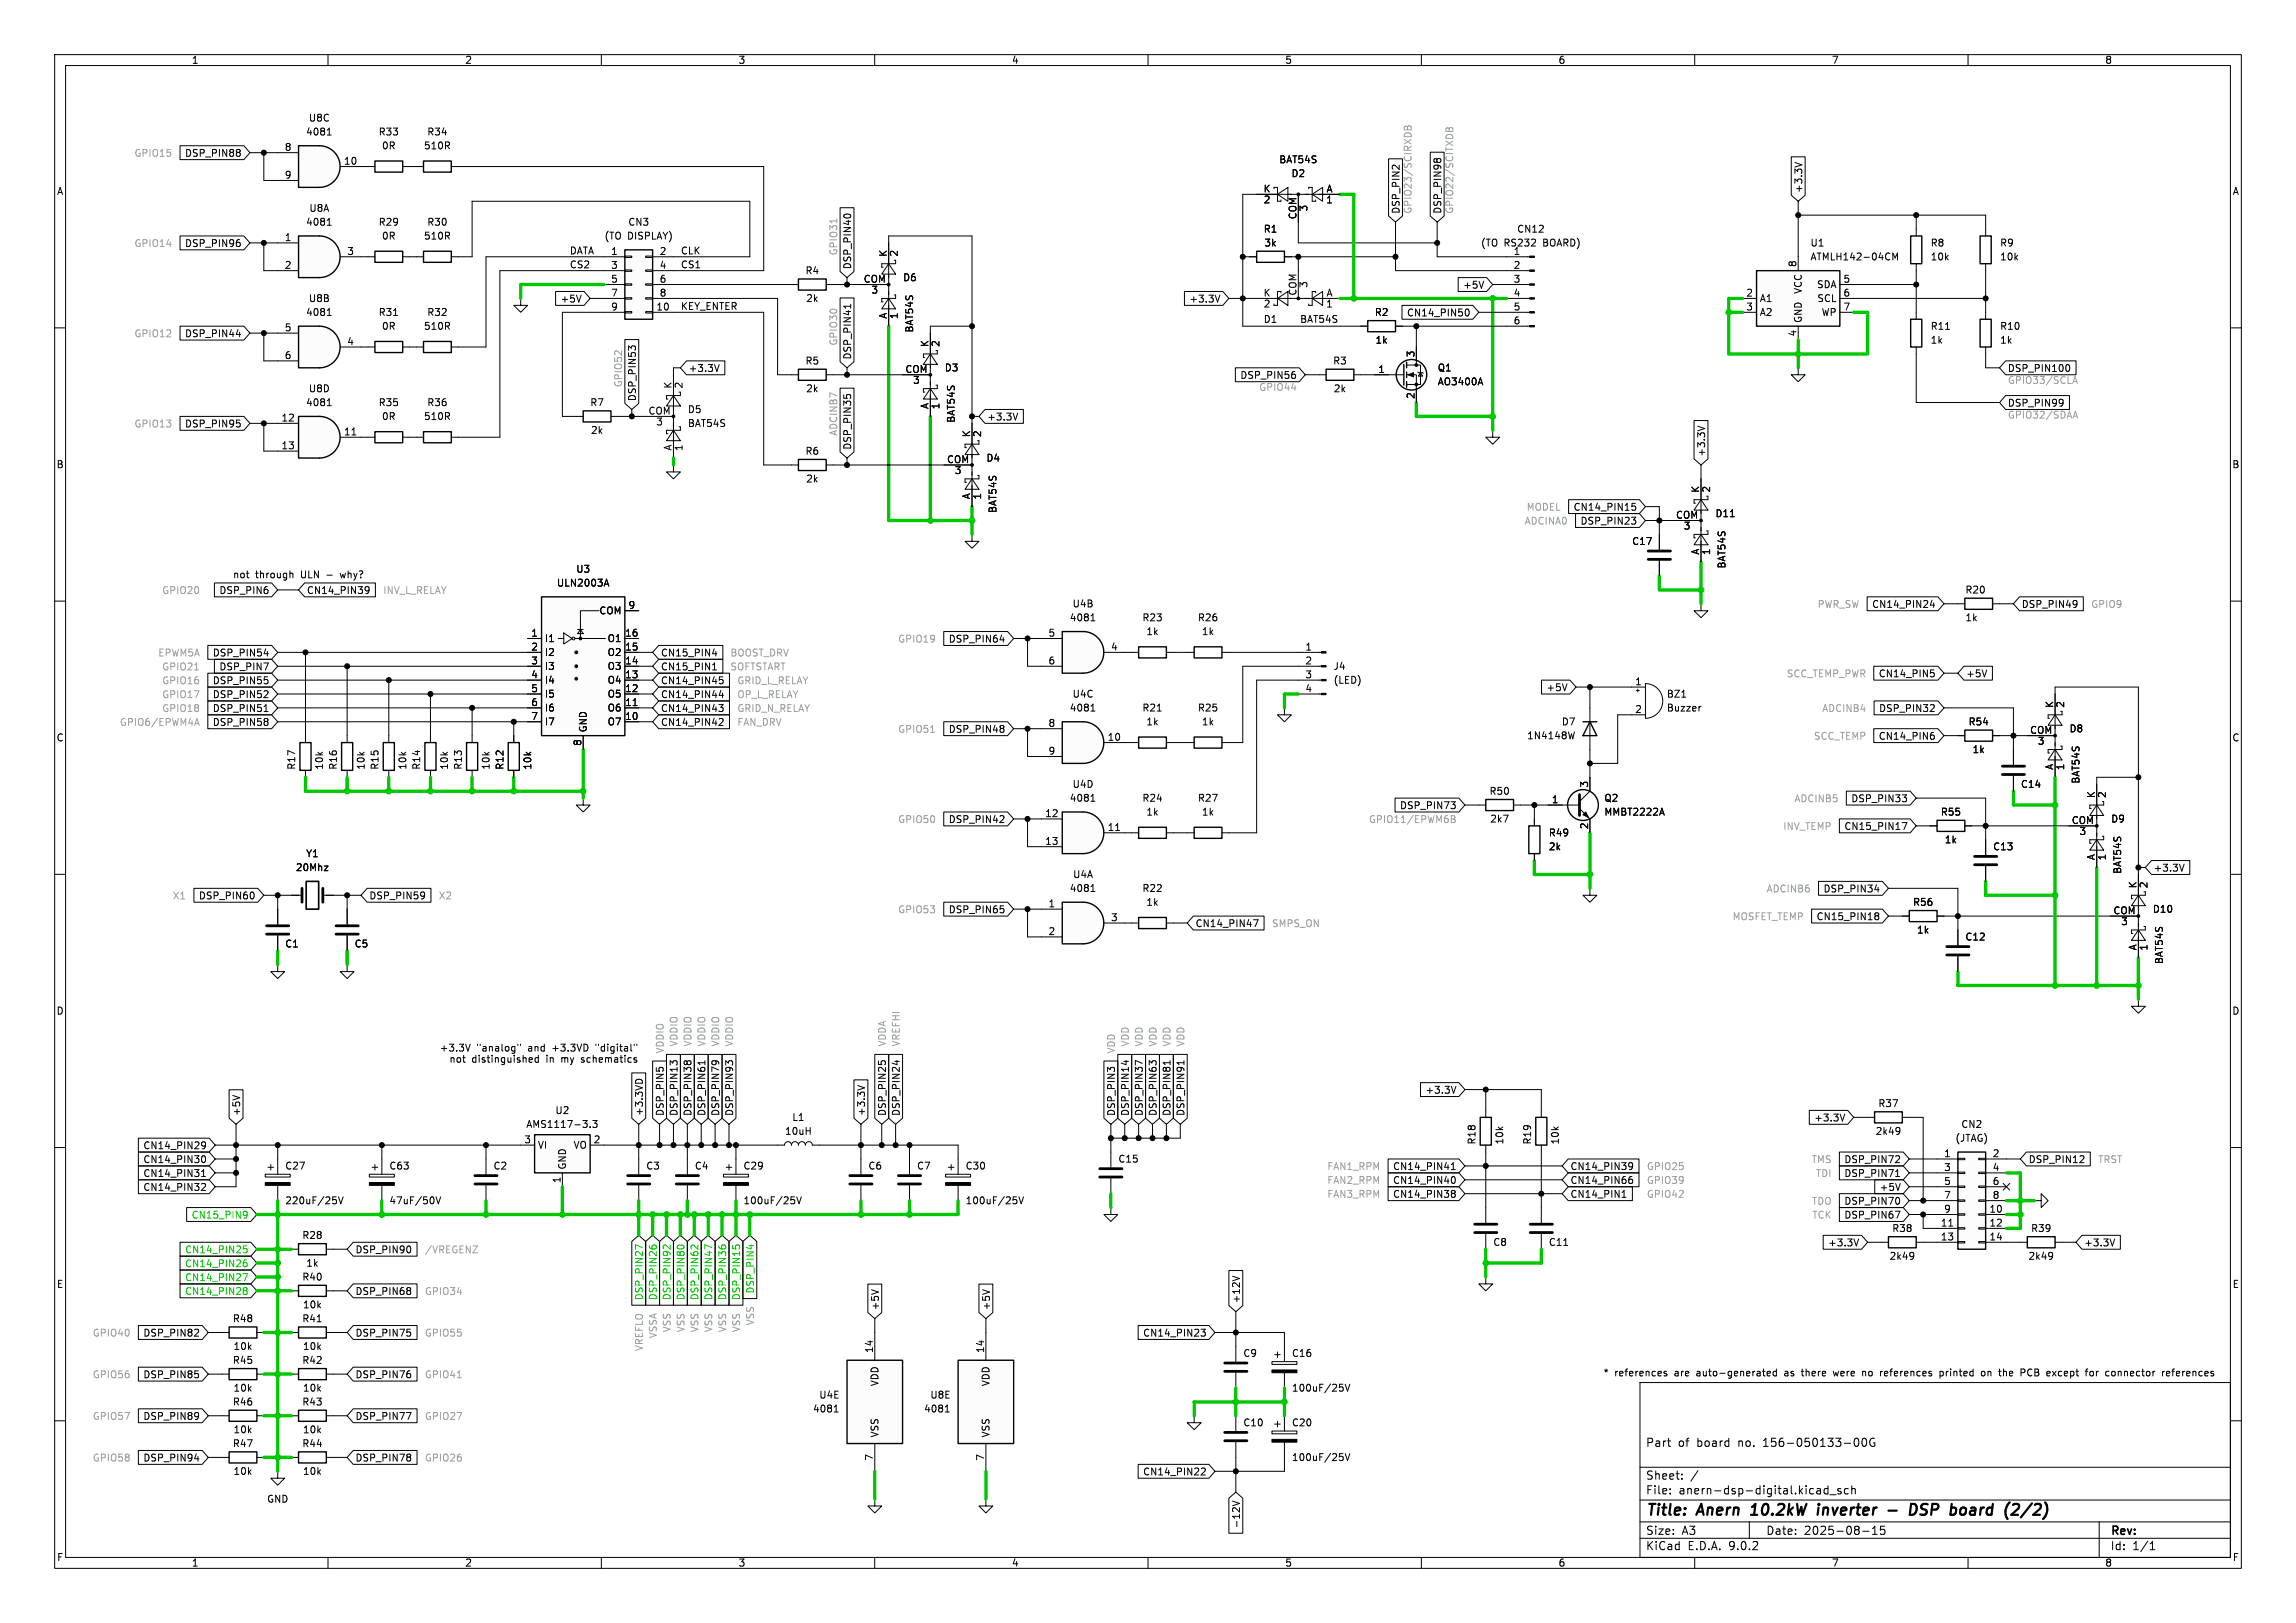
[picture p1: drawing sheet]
<svg xmlns="http://www.w3.org/2000/svg" width="420mm" height="297mm" viewBox="0 0 420 297" stroke-linecap="round" stroke-linejoin="round" font-family="sans-serif">
<defs><g id="words">
<g font-size="2.8">
<text x="301" y="277.9">Title:</text>
<text x="310.6" y="277.9">Anern</text>
<text x="321.3" y="277.9">10.2kW</text>
<text x="334.2" y="277.9">inverter</text>
<text x="347.8" y="277.9">-</text>
<text x="352.6" y="277.9">DSP</text>
<text x="360.8" y="277.9">board</text>
<text x="371.6" y="277.9">(2/2)</text>
</g>
<g font-size="2.1">
<text x="301" y="265">Part</text>
<text x="306.9" y="265">of</text>
<text x="310.4" y="265">board</text>
<text x="318.1" y="265">no.</text>
<text x="322.8" y="265">156-050133-00G</text>
<text x="301" y="273.7">File:</text>
<text x="301" y="271">Sheet:</text>
<text x="307.1" y="273.7">anern-dsp-digital.kicad_sch</text>
<text x="301" y="281.1">Size:</text>
<text x="307.6" y="281.1">A3</text>
<text x="323" y="281.1">Date:</text>
<text x="330" y="281.1">2025-08-15</text>
<text x="386" y="281.3">Rev:</text>
<text x="301" y="283.9">KiCad</text>
<text x="308.7" y="283.9">E.D.A.</text>
<text x="316.3" y="283.9">9.0.2</text>
<text x="386" y="283.9">Id:</text>
<text x="390.1" y="283.9">1/1</text>
</g>
<g font-size="1.8">
<text x="35" y="11.9">1</text>
<text x="85" y="11.9">2</text>
<text x="135" y="11.9">3</text>
<text x="185" y="11.9">4</text>
<text x="235" y="11.9">5</text>
<text x="285" y="11.9">6</text>
<text x="335" y="11.9">7</text>
<text x="385" y="11.9">8</text>
<text x="56.4" y="22.5">U8C</text>
<text x="33.7" y="28.9">DSP_PIN88</text>
<text x="52" y="27.7">8</text>
<text x="55.9" y="25">4081</text>
<text x="69.2" y="25">R33</text>
<text x="69.8" y="27.5">0R</text>
<text x="77.5" y="27.5">510R</text>
<text x="78.1" y="25">R34</text>
<text x="10.3" y="35.9">A</text>
<text x="52" y="32.8">9</text>
<text x="62.8" y="30.2">10</text>
<text x="231" y="35.3">K</text>
<text x="233.9" y="30.1">BAT54S</text>
<text x="236.1" y="32.6">D2</text>
<text x="242.6" y="35.3">A</text>
<text x="329.9" y="35.4" transform="rotate(-90 329.9 35.4)">+3.3V</text>
<text x="408.3" y="35.9">A</text>
<text x="55.9" y="41.5">4081</text>
<text x="56.5" y="39">U8A</text>
<text x="69.2" y="41.5">R29</text>
<text x="78.1" y="41.5">R30</text>
<text x="114.8" y="41.5">CN3</text>
<text x="231.1" y="37.5">2</text>
<text x="237.2" y="40.2" transform="rotate(-90 237.2 40.2)">COM</text>
<text x="239.5" y="38.8" transform="rotate(-90 239.5 38.8)">3</text>
<text x="242.5" y="37.5">1</text>
<text x="33.7" y="45.4">DSP_PIN96</text>
<text x="52" y="44.2">1</text>
<text x="63.4" y="46.7">3</text>
<text x="69.8" y="44">0R</text>
<text x="77.5" y="44">510R</text>
<text x="104.1" y="46.6">DATA</text>
<text x="110.5" y="44">(TO</text>
<text x="111.7" y="46.7">1</text>
<text x="114.8" y="44">DISPLAY)</text>
<text x="120.6" y="46.7">2</text>
<text x="124.5" y="46.6">CLK</text>
<text x="162.3" y="47.1" transform="rotate(-90 162.3 47.1)">K</text>
<text x="164.5" y="47.1" transform="rotate(-90 164.5 47.1)">2</text>
<text x="231.1" y="42.8">R1</text>
<text x="231.2" y="45.3">3k</text>
<text x="270.8" y="45.3">(TO</text>
<text x="275.1" y="45.3">RS232</text>
<text x="276.8" y="46.7">1</text>
<text x="277.4" y="42.8">CN12</text>
<text x="282.4" y="45.3">BOARD)</text>
<text x="331.1" y="47.9">ATMLH142-04CM</text>
<text x="331.1" y="45.3">U1</text>
<text x="353.1" y="45.3">R8</text>
<text x="353.1" y="47.9">10k</text>
<text x="365.8" y="45.3">R9</text>
<text x="365.8" y="47.9">10k</text>
<text x="52" y="49.3">2</text>
<text x="104.1" y="49.2">CS2</text>
<text x="111.7" y="49.3">3</text>
<text x="111.7" y="51.8">5</text>
<text x="120.6" y="49.3">4</text>
<text x="120.6" y="51.8">6</text>
<text x="124.5" y="49.2">CS1</text>
<text x="147.2" y="50.4">R4</text>
<text x="155.9" y="49.4" transform="rotate(-90 155.9 49.4)">DSP_PIN40</text>
<text x="157.9" y="51.8">COM</text>
<text x="165.1" y="51.7">D6</text>
<text x="239.5" y="52.8" transform="rotate(-90 239.5 52.8)">3</text>
<text x="267.5" y="53">+5V</text>
<text x="276.8" y="49.3">2</text>
<text x="276.8" y="51.8">3</text>
<text x="328.7" y="49" transform="rotate(-90 328.7 49)">8</text>
<text x="329.8" y="53.9" transform="rotate(-90 329.8 53.9)">VCC</text>
<text x="332.3" y="52.9">SDA</text>
<text x="337.1" y="51.8">5</text>
<text x="55.9" y="58">4081</text>
<text x="56.4" y="55.5">U8B</text>
<text x="69.2" y="58">R31</text>
<text x="78.1" y="58">R32</text>
<text x="102.4" y="55.6">+5V</text>
<text x="111.7" y="54.4">7</text>
<text x="111.7" y="56.9">9</text>
<text x="120" y="56.9">10</text>
<text x="120.6" y="54.4">8</text>
<text x="124.5" y="56.8">KEY_ENTER</text>
<text x="147.4" y="55.5">2k</text>
<text x="159.3" y="54.1">3</text>
<text x="162.3" y="58.4" transform="rotate(-90 162.3 58.4)">A</text>
<text x="164.5" y="58.5" transform="rotate(-90 164.5 58.5)">1</text>
<text x="217.5" y="55.6">+3.3V</text>
<text x="231" y="54.4">K</text>
<text x="231.1" y="59.3">D1</text>
<text x="231.1" y="56.6">2</text>
<text x="237.2" y="54.2" transform="rotate(-90 237.2 54.2)">COM</text>
<text x="237.7" y="59.3">BAT54S</text>
<text x="242.5" y="56.6">1</text>
<text x="242.6" y="54.4">A</text>
<text x="251.4" y="58">R2</text>
<text x="257.3" y="58.1">CN14_PIN50</text>
<text x="276.8" y="54.4">4</text>
<text x="276.8" y="56.9">5</text>
<text x="276.8" y="59.4">6</text>
<text x="319.3" y="54.4">2</text>
<text x="319.3" y="56.9">3</text>
<text x="321.8" y="55.5">A1</text>
<text x="321.8" y="58">A2</text>
<text x="329.8" y="59.2" transform="rotate(-90 329.8 59.2)">GND</text>
<text x="332.3" y="55.5">SCL</text>
<text x="333.1" y="58">WP</text>
<text x="337.1" y="54.4">6</text>
<text x="337.1" y="56.9">7</text>
<text x="33.7" y="61.9">DSP_PIN44</text>
<text x="52" y="60.7">5</text>
<text x="52" y="65.8">6</text>
<text x="63.4" y="63.2">4</text>
<text x="69.8" y="60.6">0R</text>
<text x="77.5" y="60.6">510R</text>
<text x="155.9" y="65.9" transform="rotate(-90 155.9 65.9)">DSP_PIN41</text>
<text x="167.2" y="61" transform="rotate(-90 167.2 61)">BAT54S</text>
<text x="169.9" y="63.6" transform="rotate(-90 169.9 63.6)">K</text>
<text x="172.2" y="63.6" transform="rotate(-90 172.2 63.6)">2</text>
<text x="251.5" y="63.1">1k</text>
<text x="258.8" y="65.5" transform="rotate(-90 258.8 65.5)">3</text>
<text x="328.7" y="61.7" transform="rotate(-90 328.7 61.7)">4</text>
<text x="353.1" y="60.6">R11</text>
<text x="353.1" y="63.1">1k</text>
<text x="365.8" y="60.6">R10</text>
<text x="365.8" y="63.1">1k</text>
<text x="56.4" y="72">U8D</text>
<text x="122.9" y="71.2" transform="rotate(-90 122.9 71.2)">K</text>
<text x="125.2" y="71.2" transform="rotate(-90 125.2 71.2)">2</text>
<text x="125.9" y="68.3">+3.3V</text>
<text x="147.2" y="66.9">R5</text>
<text x="147.4" y="72">2k</text>
<text x="165.5" y="68.3">COM</text>
<text x="166.9" y="70.6">3</text>
<text x="172.7" y="68.2">D3</text>
<text x="226.8" y="69.5">DSP_PIN56</text>
<text x="243.8" y="66.9">R3</text>
<text x="243.9" y="72">2k</text>
<text x="252" y="68.3">1</text>
<text x="262.9" y="70.7">AO3400A</text>
<text x="262.9" y="68.2">Q1</text>
<text x="367.2" y="68.3">DSP_PIN100</text>
<text x="51.4" y="77.2">12</text>
<text x="55.9" y="74.5">4081</text>
<text x="69.2" y="74.5">R35</text>
<text x="69.8" y="77.1">0R</text>
<text x="77.5" y="77.1">510R</text>
<text x="78.1" y="74.5">R36</text>
<text x="107.9" y="74.5">R7</text>
<text x="116.5" y="73.5" transform="rotate(-90 116.5 73.5)">DSP_PIN53</text>
<text x="118.5" y="75.9">COM</text>
<text x="125.7" y="75.8">D5</text>
<text x="169.9" y="74.9" transform="rotate(-90 169.9 74.9)">A</text>
<text x="172.2" y="75" transform="rotate(-90 172.2 75)">1</text>
<text x="174.9" y="77.5" transform="rotate(-90 174.9 77.5)">BAT54S</text>
<text x="180.5" y="77.2">+3.3V</text>
<text x="258.8" y="73.1" transform="rotate(-90 258.8 73.1)">2</text>
<text x="33.7" y="78.4">DSP_PIN95</text>
<text x="51.4" y="82.3">13</text>
<text x="62.8" y="79.8">11</text>
<text x="108" y="79.6">2k</text>
<text x="119.9" y="78.2">3</text>
<text x="122.9" y="82.6" transform="rotate(-90 122.9 82.6)">A</text>
<text x="125.2" y="82.6" transform="rotate(-90 125.2 82.6)">1</text>
<text x="125.7" y="78.3">BAT54S</text>
<text x="147.2" y="83.4">R6</text>
<text x="155.9" y="82.4" transform="rotate(-90 155.9 82.4)">DSP_PIN35</text>
<text x="177.5" y="80.1" transform="rotate(-90 177.5 80.1)">K</text>
<text x="179.8" y="80.1" transform="rotate(-90 179.8 80.1)">2</text>
<text x="312.1" y="83.7" transform="rotate(-90 312.1 83.7)">+3.3V</text>
<text x="10.3" y="85.9">B</text>
<text x="147.4" y="88.5">2k</text>
<text x="173.1" y="84.8">COM</text>
<text x="174.6" y="87.1">3</text>
<text x="180.3" y="84.7">D4</text>
<text x="408.2" y="85.9">B</text>
<text x="177.5" y="91.5" transform="rotate(-90 177.5 91.5)">A</text>
<text x="179.8" y="91.5" transform="rotate(-90 179.8 91.5)">1</text>
<text x="182.5" y="94" transform="rotate(-90 182.5 94)">BAT54S</text>
<text x="287.7" y="93.7">CN14_PIN15</text>
<text x="306.5" y="95">COM</text>
<text x="310.9" y="90.3" transform="rotate(-90 310.9 90.3)">K</text>
<text x="313.1" y="90.2" transform="rotate(-90 313.1 90.2)">2</text>
<text x="313.7" y="94.8">D11</text>
<text x="289" y="96.2">DSP_PIN23</text>
<text x="298.5" y="99.9">C17</text>
<text x="307.9" y="97.2">3</text>
<text x="310.9" y="101.6" transform="rotate(-90 310.9 101.6)">A</text>
<text x="313.1" y="101.7" transform="rotate(-90 313.1 101.7)">1</text>
<text x="42.5" y="106">not</text>
<text x="46.7" y="106">through</text>
<text x="55.2" y="106">ULN</text>
<text x="60" y="106">-</text>
<text x="62.8" y="106">why?</text>
<text x="101.8" y="107.5">ULN2003A</text>
<text x="105.3" y="105">U3</text>
<text x="315.8" y="104.1" transform="rotate(-90 315.8 104.1)">BAT54S</text>
<text x="40" y="108.9">DSP_PIN6</text>
<text x="56" y="108.9">CN14_PIN39</text>
<text x="109.5" y="112.6">COM</text>
<text x="114.9" y="111.5">9</text>
<text x="195.6" y="113.9">4081</text>
<text x="196.1" y="111.4">U4B</text>
<text x="208.9" y="113.9">R23</text>
<text x="219" y="113.9">R26</text>
<text x="342.4" y="111.4">CN14_PIN24</text>
<text x="359.4" y="108.8">R20</text>
<text x="359.4" y="113.9">1k</text>
<text x="369.7" y="111.4">DSP_PIN49</text>
<text x="97.1" y="116.6">1</text>
<text x="97.1" y="119.1">2</text>
<text x="99.6" y="117.7">I1</text>
<text x="111" y="117.7">O1</text>
<text x="114.3" y="116.6">16</text>
<text x="114.3" y="119.1">15</text>
<text x="173.4" y="117.8">DSP_PIN64</text>
<text x="191.7" y="116.6">5</text>
<text x="203.1" y="119.1">4</text>
<text x="209.6" y="116.4">1k</text>
<text x="219.8" y="116.4">1k</text>
<text x="238.7" y="119.1">1</text>
<text x="38.8" y="125.4">DSP_PIN55</text>
<text x="38.8" y="120.3">DSP_PIN54</text>
<text x="40" y="122.9">DSP_PIN7</text>
<text x="97.1" y="121.7">3</text>
<text x="97.1" y="124.2">4</text>
<text x="99.6" y="120.2">I2</text>
<text x="99.6" y="122.8">I3</text>
<text x="99.6" y="125.3">I4</text>
<text x="111" y="120.2">O2</text>
<text x="111" y="122.8">O3</text>
<text x="111" y="125.3">O4</text>
<text x="114.3" y="121.7">14</text>
<text x="114.3" y="124.2">13</text>
<text x="120.8" y="125.4">CN14_PIN45</text>
<text x="120.8" y="122.9">CN15_PIN1</text>
<text x="120.8" y="120.3">CN15_PIN4</text>
<text x="191.7" y="121.7">6</text>
<text x="238.7" y="121.7">2</text>
<text x="238.7" y="124.2">3</text>
<text x="243.8" y="122.8">J4</text>
<text x="243.8" y="125.3">(LED)</text>
<text x="299" y="125.5">1</text>
<text x="343.6" y="124.1">CN14_PIN5</text>
<text x="359.6" y="124.1">+5V</text>
<text x="38.8" y="130.5">DSP_PIN51</text>
<text x="38.8" y="128">DSP_PIN52</text>
<text x="97.1" y="126.7">5</text>
<text x="97.1" y="129.3">6</text>
<text x="97.1" y="131.8">7</text>
<text x="99.6" y="127.9">I5</text>
<text x="99.6" y="130.4">I6</text>
<text x="111" y="127.9">O5</text>
<text x="111" y="130.4">O6</text>
<text x="114.3" y="126.7">12</text>
<text x="114.3" y="129.3">11</text>
<text x="114.3" y="131.8">10</text>
<text x="120.8" y="130.5">CN14_PIN43</text>
<text x="120.8" y="128">CN14_PIN44</text>
<text x="195.6" y="130.4">4081</text>
<text x="196.1" y="127.9">U4C</text>
<text x="208.9" y="130.4">R21</text>
<text x="219" y="130.4">R25</text>
<text x="238.7" y="126.7">4</text>
<text x="282.8" y="126.7">+5V</text>
<text x="299" y="130.6">2</text>
<text x="304.8" y="127.9">BZ1</text>
<text x="304.8" y="130.4">Buzzer</text>
<text x="343.6" y="130.5">DSP_PIN32</text>
<text x="375.7" y="129.6" transform="rotate(-90 375.7 129.6)">K</text>
<text x="377.9" y="129.6" transform="rotate(-90 377.9 129.6)">2</text>
<text x="10.3" y="135.9">C</text>
<text x="38.8" y="133">DSP_PIN58</text>
<text x="99.6" y="132.9">I7</text>
<text x="106.4" y="136.6" transform="rotate(-90 106.4 136.6)">8</text>
<text x="107.5" y="134.1" transform="rotate(-90 107.5 134.1)">GND</text>
<text x="111" y="132.9">O7</text>
<text x="120.8" y="133">CN14_PIN42</text>
<text x="173.4" y="134.3">DSP_PIN48</text>
<text x="191.7" y="133.1">8</text>
<text x="202.5" y="135.6">10</text>
<text x="209.6" y="132.9">1k</text>
<text x="219.8" y="132.9">1k</text>
<text x="279.2" y="135.5">1N4148W</text>
<text x="285.6" y="132.9">D7</text>
<text x="343.6" y="135.6">CN14_PIN6</text>
<text x="360" y="132.9">R54</text>
<text x="371.3" y="134.4">COM</text>
<text x="372.7" y="136.6">3</text>
<text x="378.5" y="134.2">D8</text>
<text x="408.2" y="135.9">C</text>
<text x="54.2" y="141" transform="rotate(-90 54.2 141)">R17</text>
<text x="59.3" y="141" transform="rotate(-90 59.3 141)">10k</text>
<text x="61.8" y="141" transform="rotate(-90 61.8 141)">R16</text>
<text x="66.9" y="141" transform="rotate(-90 66.9 141)">10k</text>
<text x="69.4" y="141" transform="rotate(-90 69.4 141)">R15</text>
<text x="74.5" y="141" transform="rotate(-90 74.5 141)">10k</text>
<text x="77.1" y="141" transform="rotate(-90 77.1 141)">R14</text>
<text x="82.1" y="141" transform="rotate(-90 82.1 141)">10k</text>
<text x="84.7" y="141" transform="rotate(-90 84.7 141)">R13</text>
<text x="89.8" y="141" transform="rotate(-90 89.8 141)">10k</text>
<text x="92.3" y="141" transform="rotate(-90 92.3 141)">R12</text>
<text x="97.4" y="141" transform="rotate(-90 97.4 141)">10k</text>
<text x="191.7" y="138.2">9</text>
<text x="360.7" y="138">1k</text>
<text x="375.7" y="141" transform="rotate(-90 375.7 141)">A</text>
<text x="377.9" y="141" transform="rotate(-90 377.9 141)">1</text>
<text x="380.6" y="143.5" transform="rotate(-90 380.6 143.5)">BAT54S</text>
<text x="191.1" y="149.6">12</text>
<text x="195.6" y="146.9">4081</text>
<text x="196.1" y="144.4">U4D</text>
<text x="208.9" y="146.9">R24</text>
<text x="209.6" y="149.5">1k</text>
<text x="219" y="146.9">R27</text>
<text x="219.8" y="149.5">1k</text>
<text x="256" y="148.3">DSP_PIN73</text>
<text x="272.4" y="145.6">R50</text>
<text x="283.8" y="147.1">1</text>
<text x="290.6" y="144.2" transform="rotate(-90 290.6 144.2)">3</text>
<text x="293.4" y="146.9">Q2</text>
<text x="293.4" y="149.5">MMBT2222A</text>
<text x="338.5" y="147">DSP_PIN33</text>
<text x="354.9" y="149.5">R55</text>
<text x="369.6" y="144.4">C14</text>
<text x="383.3" y="146.2" transform="rotate(-90 383.3 146.2)">K</text>
<text x="385.5" y="146.1" transform="rotate(-90 385.5 146.1)">2</text>
<text x="173.4" y="150.8">DSP_PIN42</text>
<text x="191.1" y="154.7">13</text>
<text x="202.5" y="152.1">11</text>
<text x="272.5" y="150.7">2k7</text>
<text x="283.2" y="153.3">R49</text>
<text x="283.2" y="155.8">2k</text>
<text x="290.6" y="151.8" transform="rotate(-90 290.6 151.8)">2</text>
<text x="337.3" y="152.1">CN15_PIN17</text>
<text x="355.6" y="154.5">1k</text>
<text x="364.5" y="155.8">C13</text>
<text x="378.9" y="150.9">COM</text>
<text x="380.3" y="153.1">3</text>
<text x="386.1" y="150.7">D9</text>
<text x="54" y="159.6">20Mhz</text>
<text x="55.9" y="157.1">Y1</text>
<text x="196.2" y="160.9">U4A</text>
<text x="383.3" y="157.5" transform="rotate(-90 383.3 157.5)">A</text>
<text x="385.5" y="157.6" transform="rotate(-90 385.5 157.6)">1</text>
<text x="388.2" y="160" transform="rotate(-90 388.2 160)">BAT54S</text>
<text x="393.9" y="159.7">+3.3V</text>
<text x="36.3" y="164.8">DSP_PIN60</text>
<text x="67.5" y="164.8">DSP_PIN59</text>
<text x="173.4" y="167.3">DSP_PIN65</text>
<text x="191.7" y="166.1">1</text>
<text x="195.6" y="163.4">4081</text>
<text x="208.9" y="163.4">R22</text>
<text x="209.6" y="166">1k</text>
<text x="333.5" y="163.5">DSP_PIN34</text>
<text x="349.8" y="166">R56</text>
<text x="386.5" y="167.4">COM</text>
<text x="390.9" y="162.7" transform="rotate(-90 390.9 162.7)">K</text>
<text x="393.1" y="162.6" transform="rotate(-90 393.1 162.6)">2</text>
<text x="393.7" y="167.2">D10</text>
<text x="52.1" y="173.6">C1</text>
<text x="64.8" y="173.6">C5</text>
<text x="191.7" y="171.2">2</text>
<text x="203.1" y="168.7">3</text>
<text x="218.6" y="169.9">CN14_PIN47</text>
<text x="332.2" y="168.6">CN15_PIN18</text>
<text x="350.6" y="171">1k</text>
<text x="359.4" y="172.3">C12</text>
<text x="387.9" y="169.6">3</text>
<text x="390.9" y="174" transform="rotate(-90 390.9 174)">A</text>
<text x="393.1" y="174.1" transform="rotate(-90 393.1 174.1)">1</text>
<text x="395.8" y="176.5" transform="rotate(-90 395.8 176.5)">BAT54S</text>
<text x="10.3" y="185.9">D</text>
<text x="408.2" y="185.9">D</text>
<text x="80.4" y="192.6">+3.3V</text>
<text x="82.1" y="194.7">not</text>
<text x="86.3" y="194.7">distinguished</text>
<text x="87.2" y="192.6">&quot;analog&quot;</text>
<text x="96.7" y="192.6">and</text>
<text x="100" y="194.7">in</text>
<text x="101.3" y="192.6">+3.3VD</text>
<text x="103" y="194.7">my</text>
<text x="106.8" y="194.7">schematics</text>
<text x="109.5" y="192.6">&quot;digital&quot;</text>
<text x="260.7" y="200.3">+3.3V</text>
<text x="343.5" y="202.8">R37</text>
<text x="44.1" y="204.3" transform="rotate(-90 44.1 204.3)">+5V</text>
<text x="95.8" y="209.3">3</text>
<text x="96.2" y="206.6">AMS1117-3.3</text>
<text x="101.5" y="204.1">U2</text>
<text x="108.5" y="209.3">2</text>
<text x="117.8" y="204.3" transform="rotate(-90 117.8 204.3)">+3.3VD</text>
<text x="121.6" y="204.3" transform="rotate(-90 121.6 204.3)">DSP_PIN5</text>
<text x="124.1" y="204.3" transform="rotate(-90 124.1 204.3)">DSP_PIN13</text>
<text x="126.7" y="204.3" transform="rotate(-90 126.7 204.3)">DSP_PIN38</text>
<text x="129.2" y="204.3" transform="rotate(-90 129.2 204.3)">DSP_PIN61</text>
<text x="131.8" y="204.3" transform="rotate(-90 131.8 204.3)">DSP_PIN79</text>
<text x="134.3" y="204.3" transform="rotate(-90 134.3 204.3)">DSP_PIN93</text>
<text x="143.5" y="207.9">10uH</text>
<text x="144.8" y="205.3">L1</text>
<text x="158.4" y="204.3" transform="rotate(-90 158.4 204.3)">+3.3V</text>
<text x="162.2" y="204.3" transform="rotate(-90 162.2 204.3)">DSP_PIN25</text>
<text x="164.8" y="204.3" transform="rotate(-90 164.8 204.3)">DSP_PIN24</text>
<text x="204.2" y="204.3" transform="rotate(-90 204.2 204.3)">DSP_PIN3</text>
<text x="206.7" y="204.3" transform="rotate(-90 206.7 204.3)">DSP_PIN14</text>
<text x="209.2" y="204.3" transform="rotate(-90 209.2 204.3)">DSP_PIN37</text>
<text x="211.8" y="204.3" transform="rotate(-90 211.8 204.3)">DSP_PIN63</text>
<text x="214.3" y="204.3" transform="rotate(-90 214.3 204.3)">DSP_PIN81</text>
<text x="216.9" y="204.3" transform="rotate(-90 216.9 204.3)">DSP_PIN91</text>
<text x="270.1" y="209.5" transform="rotate(-90 270.1 209.5)">R18</text>
<text x="275.2" y="209.5" transform="rotate(-90 275.2 209.5)">10k</text>
<text x="280.3" y="209.5" transform="rotate(-90 280.3 209.5)">R19</text>
<text x="285.3" y="209.5" transform="rotate(-90 285.3 209.5)">10k</text>
<text x="331.8" y="205.4">+3.3V</text>
<text x="343" y="207.9">2k49</text>
<text x="357.6" y="209.1">(JTAG)</text>
<text x="358.7" y="206.6">CN2</text>
<text x="26.1" y="210.5">CN14_PIN29</text>
<text x="26.1" y="213">CN14_PIN30</text>
<text x="26.1" y="215.6">CN14_PIN31</text>
<text x="52.1" y="214.2">C27</text>
<text x="71.1" y="214.2">C63</text>
<text x="90.2" y="214.2">C2</text>
<text x="98.3" y="210.4">VI</text>
<text x="103.7" y="214.1" transform="rotate(-90 103.7 214.1)">GND</text>
<text x="104.8" y="210.4">VO</text>
<text x="118.1" y="214.2">C3</text>
<text x="127" y="214.2">C4</text>
<text x="135.9" y="214.2">C29</text>
<text x="158.8" y="214.2">C6</text>
<text x="167.6" y="214.2">C7</text>
<text x="176.5" y="214.2">C30</text>
<text x="204.5" y="213">C15</text>
<text x="254.7" y="214.3">CN14_PIN41</text>
<text x="287.2" y="214.3">CN14_PIN39</text>
<text x="337.3" y="215.6">DSP_PIN71</text>
<text x="337.3" y="213">DSP_PIN72</text>
<text x="355.5" y="211.8">1</text>
<text x="355.5" y="214.4">3</text>
<text x="364.4" y="211.8">2</text>
<text x="364.4" y="214.4">4</text>
<text x="371" y="213">DSP_PIN12</text>
<text x="26.1" y="218.1">CN14_PIN32</text>
<text x="52.1" y="220.6">220uF/25V</text>
<text x="71.1" y="220.6">47uF/50V</text>
<text x="102.6" y="216.6" transform="rotate(-90 102.6 216.6)">1</text>
<text x="135.9" y="220.6">100uF/25V</text>
<text x="176.5" y="220.6">100uF/25V</text>
<text x="254.7" y="219.4">CN14_PIN38</text>
<text x="254.7" y="216.9">CN14_PIN40</text>
<text x="287.2" y="219.4">CN14_PIN1</text>
<text x="287.2" y="216.9">CN14_PIN66</text>
<text x="337.3" y="220.7">DSP_PIN70</text>
<text x="343.7" y="218.1">+5V</text>
<text x="355.5" y="216.9">5</text>
<text x="355.5" y="219.5">7</text>
<text x="355.5" y="222">9</text>
<text x="363.8" y="222">10</text>
<text x="364.4" y="216.9">6</text>
<text x="364.4" y="219.5">8</text>
<text x="55.2" y="226.9">R28</text>
<text x="337.3" y="223.2">DSP_PIN67</text>
<text x="346" y="225.7">R38</text>
<text x="354.9" y="224.5">11</text>
<text x="354.9" y="227.1">13</text>
<text x="363.8" y="224.5">12</text>
<text x="363.8" y="227.1">14</text>
<text x="371.4" y="225.7">R39</text>
<text x="55.9" y="232">1k</text>
<text x="64.9" y="229.6">DSP_PIN90</text>
<text x="273.1" y="228.2">C8</text>
<text x="283.2" y="228.2">C11</text>
<text x="334.3" y="228.3">+3.3V</text>
<text x="345.6" y="230.7">2k49</text>
<text x="371" y="230.7">2k49</text>
<text x="381.2" y="228.3">+3.3V</text>
<text x="10.3" y="235.9">E</text>
<text x="55.2" y="234.5">R40</text>
<text x="55.3" y="239.6">10k</text>
<text x="64.9" y="237.2">DSP_PIN68</text>
<text x="161" y="239.9" transform="rotate(-90 161 239.9)">+5V</text>
<text x="181.3" y="239.9" transform="rotate(-90 181.3 239.9)">+5V</text>
<text x="227" y="238.6" transform="rotate(-90 227 238.6)">+12V</text>
<text x="408.3" y="235.9">E</text>
<text x="26.1" y="244.8">DSP_PIN82</text>
<text x="42.5" y="242.2">R48</text>
<text x="55.2" y="242.2">R41</text>
<text x="64.9" y="244.8">DSP_PIN75</text>
<text x="209" y="244.8">CN14_PIN23</text>
<text x="42.5" y="249.8">R45</text>
<text x="42.6" y="247.2">10k</text>
<text x="55.2" y="249.8">R42</text>
<text x="55.3" y="247.2">10k</text>
<text x="159.8" y="247.7" transform="rotate(-90 159.8 247.7)">14</text>
<text x="180.1" y="247.7" transform="rotate(-90 180.1 247.7)">14</text>
<text x="227.3" y="248.5">C9</text>
<text x="236.2" y="248.5">C16</text>
<text x="26.1" y="252.4">DSP_PIN85</text>
<text x="42.5" y="257.4">R46</text>
<text x="42.6" y="254.9">10k</text>
<text x="55.2" y="257.4">R43</text>
<text x="55.3" y="254.9">10k</text>
<text x="64.9" y="252.4">DSP_PIN76</text>
<text x="149.8" y="256.1">U4E</text>
<text x="160.9" y="253.8" transform="rotate(-90 160.9 253.8)">VDD</text>
<text x="170.1" y="256.1">U8E</text>
<text x="181.2" y="253.8" transform="rotate(-90 181.2 253.8)">VDD</text>
<text x="236.2" y="254.9">100uF/25V</text>
<text x="293.2" y="252.1">*</text>
<text x="295.3" y="252.1">references</text>
<text x="306.4" y="252.1">are</text>
<text x="310.6" y="252.1">auto-generated</text>
<text x="326.9" y="252.1">as</text>
<text x="330.3" y="252.1">there</text>
<text x="336.3" y="252.1">were</text>
<text x="341.7" y="252.1">no</text>
<text x="345.2" y="252.1">references</text>
<text x="356.3" y="252.1">printed</text>
<text x="364.1" y="252.1">on</text>
<text x="367.6" y="252.1">the</text>
<text x="371.7" y="252.1">PCB</text>
<text x="376.7" y="252.1">except</text>
<text x="384" y="252.1">for</text>
<text x="387.9" y="252.1">connector</text>
<text x="398.4" y="252.1">references</text>
<text x="26.1" y="260">DSP_PIN89</text>
<text x="42.6" y="262.5">10k</text>
<text x="55.3" y="262.5">10k</text>
<text x="64.9" y="260">DSP_PIN77</text>
<text x="148.6" y="258.7">4081</text>
<text x="160.9" y="263.1" transform="rotate(-90 160.9 263.1)">VSS</text>
<text x="168.9" y="258.7">4081</text>
<text x="181.2" y="263.1" transform="rotate(-90 181.2 263.1)">VSS</text>
<text x="227.3" y="261.2">C10</text>
<text x="236.2" y="261.2">C20</text>
<text x="26.1" y="267.7">DSP_PIN94</text>
<text x="42.5" y="265">R47</text>
<text x="55.2" y="265">R44</text>
<text x="64.9" y="267.7">DSP_PIN78</text>
<text x="159.8" y="267.4" transform="rotate(-90 159.8 267.4)">7</text>
<text x="180.1" y="267.4" transform="rotate(-90 180.1 267.4)">7</text>
<text x="236.2" y="267.6">100uF/25V</text>
<text x="42.6" y="270.1">10k</text>
<text x="48.8" y="275.2">GND</text>
<text x="55.3" y="270.1">10k</text>
<text x="209" y="270.2">CN14_PIN22</text>
<text x="227" y="279.8" transform="rotate(-90 227 279.8)">-12V</text>
<text x="10.3" y="285.9">F</text>
<text x="35" y="286.9">1</text>
<text x="85" y="286.9">2</text>
<text x="135" y="286.9">3</text>
<text x="185" y="286.9">4</text>
<text x="235" y="286.9">5</text>
<text x="285" y="286.9">6</text>
<text x="335" y="286.9">7</text>
<text x="385" y="286.9">8</text>
<text x="408.3" y="285.9">F</text>
</g>
<g font-size="1.8" fill="#93a1a1">
<text x="24.5" y="28.9">GPIO15</text>
<text x="256.2" y="39.2" transform="rotate(-90 256.2 39.2)">DSP_PIN2</text>
<text x="258.4" y="39.2" transform="rotate(-90 258.4 39.2)">GPIO23/SCIRXDB</text>
<text x="263.8" y="39.2" transform="rotate(-90 263.8 39.2)">DSP_PIN98</text>
<text x="266" y="39.2" transform="rotate(-90 266 39.2)">GPIO22/SCITXDB</text>
<text x="24.5" y="45.4">GPIO14</text>
<text x="153.4" y="46.8" transform="rotate(-90 153.4 46.8)">GPIO31</text>
<text x="24.5" y="61.9">GPIO12</text>
<text x="153.4" y="63.3" transform="rotate(-90 153.4 63.3)">GPIO30</text>
<text x="114" y="71" transform="rotate(-90 114 71)">GPIO52</text>
<text x="230.2" y="71.7">GPIO44</text>
<text x="367.2" y="70.5">GPIO33/SCLA</text>
<text x="367.2" y="74.6">DSP_PIN99</text>
<text x="367.2" y="76.8">GPIO32/SDAA</text>
<text x="24.5" y="78.4">GPIO13</text>
<text x="153.4" y="79.9" transform="rotate(-90 153.4 79.9)">ADCINB7</text>
<text x="279.2" y="93.7">MODEL</text>
<text x="278.8" y="96.2">ADCINA0</text>
<text x="29.6" y="108.9">GPIO20</text>
<text x="70" y="108.9">INV_L_RELAY</text>
<text x="332.4" y="111.4">PWR_SW</text>
<text x="382.4" y="111.4">GPIO9</text>
<text x="164.2" y="117.8">GPIO19</text>
<text x="28.8" y="120.3">EPWM5A</text>
<text x="29.6" y="125.4">GPIO16</text>
<text x="29.6" y="122.9">GPIO21</text>
<text x="133.5" y="122.9">SOFTSTART</text>
<text x="133.5" y="120.3">BOOST_DRV</text>
<text x="134.8" y="125.4">GRID_L_RELAY</text>
<text x="326.8" y="124.1">SCC_TEMP_PWR</text>
<text x="29.6" y="130.5">GPIO18</text>
<text x="29.6" y="128">GPIO17</text>
<text x="134.8" y="130.5">GRID_N_RELAY</text>
<text x="134.8" y="128">OP_L_RELAY</text>
<text x="333.2" y="130.5">ADCINB4</text>
<text x="21.8" y="133">GPIO6/EPWM4A</text>
<text x="134.8" y="133">FAN_DRV</text>
<text x="164.2" y="134.3">GPIO51</text>
<text x="331.7" y="135.6">SCC_TEMP</text>
<text x="328.1" y="147">ADCINB5</text>
<text x="164.2" y="150.8">GPIO50</text>
<text x="250.3" y="150.8">GPIO11/EPWM6B</text>
<text x="326.1" y="152.1">INV_TEMP</text>
<text x="31.5" y="164.8">X1</text>
<text x="80.2" y="164.8">X2</text>
<text x="164.2" y="167.3">GPIO53</text>
<text x="323.1" y="163.5">ADCINB6</text>
<text x="232.6" y="169.9">SMPS_ON</text>
<text x="316.8" y="168.6">MOSFET_TEMP</text>
<text x="124.1" y="191.6" transform="rotate(-90 124.1 191.6)">VDDIO</text>
<text x="126.7" y="191.6" transform="rotate(-90 126.7 191.6)">VDDIO</text>
<text x="129.2" y="191.6" transform="rotate(-90 129.2 191.6)">VDDIO</text>
<text x="131.8" y="191.6" transform="rotate(-90 131.8 191.6)">VDDIO</text>
<text x="134.3" y="191.6" transform="rotate(-90 134.3 191.6)">VDDIO</text>
<text x="162.2" y="191.6" transform="rotate(-90 162.2 191.6)">VDDA</text>
<text x="164.8" y="191.6" transform="rotate(-90 164.8 191.6)">VREFHI</text>
<text x="206.7" y="191.6" transform="rotate(-90 206.7 191.6)">VDD</text>
<text x="209.2" y="191.6" transform="rotate(-90 209.2 191.6)">VDD</text>
<text x="211.8" y="191.6" transform="rotate(-90 211.8 191.6)">VDD</text>
<text x="214.3" y="191.6" transform="rotate(-90 214.3 191.6)">VDD</text>
<text x="216.9" y="191.6" transform="rotate(-90 216.9 191.6)">VDD</text>
<text x="121.6" y="192.9" transform="rotate(-90 121.6 192.9)">VDDIO</text>
<text x="204.2" y="192.9" transform="rotate(-90 204.2 192.9)">VDD</text>
<text x="242.7" y="214.3">FAN1_RPM</text>
<text x="301.1" y="214.3">GPIO25</text>
<text x="331.3" y="213">TMS</text>
<text x="332.1" y="215.6">TDI</text>
<text x="383.7" y="213">TRST</text>
<text x="242.7" y="219.4">FAN3_RPM</text>
<text x="242.7" y="216.9">FAN2_RPM</text>
<text x="301.1" y="219.4">GPIO42</text>
<text x="301.1" y="216.9">GPIO39</text>
<text x="331.3" y="220.7">TDO</text>
<text x="331.4" y="223.2">TCK</text>
<text x="77.6" y="229.6">/VREGENZ</text>
<text x="77.6" y="237.2">GPIO34</text>
<text x="16.9" y="244.8">GPIO40</text>
<text x="77.6" y="244.8">GPIO55</text>
<text x="120.3" y="245" transform="rotate(-90 120.3 245)">VSSA</text>
<text x="122.9" y="243.9" transform="rotate(-90 122.9 243.9)">VSS</text>
<text x="125.4" y="243.9" transform="rotate(-90 125.4 243.9)">VSS</text>
<text x="128" y="243.9" transform="rotate(-90 128 243.9)">VSS</text>
<text x="130.5" y="243.9" transform="rotate(-90 130.5 243.9)">VSS</text>
<text x="133" y="243.9" transform="rotate(-90 133 243.9)">VSS</text>
<text x="135.6" y="243.9" transform="rotate(-90 135.6 243.9)">VSS</text>
<text x="138.1" y="242.6" transform="rotate(-90 138.1 242.6)">VSS</text>
<text x="117.8" y="247.3" transform="rotate(-90 117.8 247.3)">VREFLO</text>
<text x="16.9" y="252.4">GPIO56</text>
<text x="77.6" y="252.4">GPIO41</text>
<text x="16.9" y="260">GPIO57</text>
<text x="77.6" y="260">GPIO27</text>
<text x="16.9" y="267.7">GPIO58</text>
<text x="77.6" y="267.7">GPIO26</text>
</g>
<g font-size="1.8" fill="#00c800">
<text x="35" y="223.2">CN15_PIN9</text>
<text x="33.7" y="229.6">CN14_PIN25</text>
<text x="33.7" y="232.1">CN14_PIN26</text>
<text x="33.7" y="234.6">CN14_PIN27</text>
<text x="33.7" y="237.2">CN14_PIN28</text>
<text x="117.8" y="238" transform="rotate(-90 117.8 238)">DSP_PIN27</text>
<text x="120.3" y="238" transform="rotate(-90 120.3 238)">DSP_PIN26</text>
<text x="122.9" y="238" transform="rotate(-90 122.9 238)">DSP_PIN92</text>
<text x="125.4" y="238" transform="rotate(-90 125.4 238)">DSP_PIN80</text>
<text x="128" y="238" transform="rotate(-90 128 238)">DSP_PIN62</text>
<text x="130.5" y="238" transform="rotate(-90 130.5 238)">DSP_PIN47</text>
<text x="133" y="238" transform="rotate(-90 133 238)">DSP_PIN36</text>
<text x="135.6" y="238" transform="rotate(-90 135.6 238)">DSP_PIN15</text>
<text x="138.1" y="236.8" transform="rotate(-90 138.1 236.8)">DSP_PIN4</text>
</g>
</g></defs>
<g fill="none" stroke="#000" stroke-width=".18">
<path d="M10 10h400v277h-400zM12 12h396v273h-396zM60 10v2M110 10v2M160 10v2M210 10v2M260 10v2M310 10v2M360 10v2M10 60h2M328.9 67.3v1.3h1.3l-1.3 1.3-1.2-1.3h1.2M328.9 67.3h.1"/>
<path d="M408 60h2M10 110h2M408 110h2M94 134.6v1.3M10 160h2M94 141v1.2M217.2 152.4h1.2M223.5 152.4h1.3M408 160h2M10 210h2M408 210h2M300 253h108v32h-108z"/>
<path d="M10 260h2M300 278.5h108M300 274.5h108M300 268.5h108M305 263.7h.6M305.4 264.7h.2M305.5 273.2v.2M305.5 272.5v.1M307.7 270.5v.2M307.7 269.8v.1M310.6 269.1l-1.3 1.9M320 278.5v3"/>
<path d="M334.4 271.9v1.5M334.4 272.5l-.5-.1-.2 .3v.4l.1 .2h.6M334.7 273.5h1.2M336.7 272.5l-.3-.1-.2 .2v.2l.5 .2v.3h-.5M338.1 272.5l-.4-.1-.3 .3v.4l.1 .2h.6M338.7 272.5l.2-.1 .4 .1 .1 .9M338.7 271.9v1.5M339.2 263.8l.1-.5 .2-.1a.8 .8 0 0 1 .5 .7 .8 .8 0 0 1-.5 .8l-.2-.2-.1-.4M340.7 263.3l.2-.1a.8 .8 0 0 1 .6 .7 .8 .8 0 0 1-.6 .8l-.2-.2-.1-.4zM342.5 279.7l.4-.4v1.5M342.9 263.3a.7 .7 0 0 0-.9 .6 .7 .7 0 0 0 .9 .7v-.6h-.2M344.7 279.3h-.7l-.1 .7 .3-.1h.5l.1 .2-.1 .5-.2 .2-.6-.2"/>
<path d="M384 278.5v6.5M408 260h2M60 285v2M110 285v2M160 285v2M210 285v2M260 285v2M300 281.5h108M310 285v2M340.7 280.2h1.2M342.5 280.8h.9M360 285v2"/>
<path d="M393.3 283.6h.9M393.3 282.5l.4-.4v1.5"/>
</g>
<g fill="none" stroke="#000" stroke-width=".4">
<path d="M320.3 277.2h1.1M320.9 275.5l-.4 .3M332.6 275.9l-.1 1.3M332.7 275.2v.2M332.7 275.2l-.1 .1 .1 .1M332.7 275.2l.1 .1-.1 .1M345.4 276.4h1.6M349.3 277.2l.3-2h.5a1.08 1.08 0 0 1 .5 1.1 1.08 1.08 0 0 1-.8 .9M351.3 277.1l.7 .1M351.9 275.2l-.2 .1a.46 .46 0 0 0-.3 .5 .46 .46 0 0 0 .4 .4l.3 .1M359.5 276l.1 .3-.1 .7M367.6 274.9l-.1 .1"/>
<path d="M371.7 275.1l-2 2.6"/>
</g>
<path d="M93 135.9h2v5.1h-2zM218.4 151.4h5.1v2h-5.1z" fill="none" stroke="#000" stroke-width=".25"/>
<path d="M198.1 165.1a3.8 3.8 0 0 1 3.8 3.8 3.8 3.8 0 0 1-3.8 3.8z" fill="#fcfcfc" stroke="#fcfcfc" stroke-width=".18"/>
<path d="M194.3 165.1h3.8v7.6h-3.8z" fill="#fcfcfc"/>
<path d="M349.5 43.2h2v5.1h-2zM362.2 43.2h2v5.1h-2zM362.2 58.4h2v5.1h-2zM62.5 135.9h2v5.1h-2zM194.3 165.1h3.8a3.8 3.8 0 0 1 3.8 3.8 3.8 3.8 0 0 1-3.8 3.8h-3.8zM208.3 167.9h5.1v2h-5.1zM54.6 235.2h5.1v2h-5.1zM54.6 227.6h5.1v2h-5.1zM54.6 242.8h5.1v2.1h-5.1zM54.6 265.7h5.1v2h-5.1z" fill="none" stroke="#000" stroke-width=".25"/>
<g fill="none" stroke="#000" stroke-width=".18">
<path d="M95.2 54.6v1.3h1.3l-1.3 1.3-1.2-1.3h1.2M95.2 54.6h.1M350.5 41.9v1.3M350.5 48.3v1.2M363.2 41.9v1.3M363.2 48.3v1.2M363.2 57.2v1.2M363.2 63.5v1.3M63.5 134.6v1.3M63.5 141v1.2M106.7 146.1v1.2h1.2l-1.2 1.3-1.3-1.3h1.3M106.7 146.1h.1"/>
<path d="M190.5 166.4h3.8M190.5 171.5h3.8M199.6 163.1h.7M199.7 162.2l.2-.3v1.2M201.9 168.9h3.8M207 168.9h1.3M213.4 168.9h1.2M48.5 214.9h4.6v.5h-4.6zM49 213.6h1M49.5 213.1v1M50.8 212.1v2.8M50.8 216.9v2.8"/>
<path d="M60.9 219h.6M61.3 219.5l.3 .2v.3l-.3 .3M61.9 219l.4 1.3 .5-1.3M67.6 214.9h4.5v.5h-4.5zM68.1 213.6h1M68.6 213.1v1M69.8 212.1v2.8M69.8 216.9v2.8M79.3 219.3v.7M79.8 219l.4 1.3 .4-1.3M125.7 212.1v2.8M125.7 216.9v2.8"/>
<path d="M53.3 236.2h1.3M53.3 228.6h1.3M59.7 236.2h1.3M59.7 228.6h1.3M53.3 243.8h1.3M58 241.9h.8M59.7 243.8h1.3M232.7 249.2h4.5v.5h-4.5zM233.2 247.9h1M233.7 247.4v1M234.9 246.4v2.8M234.9 251.2v2.8"/>
<path d="M234.9 259.1v2.8M245 253.3h.6M245.5 253.8l.2 .2v.3l-.2 .3M246.1 253.3l.4 1.3 .4-1.3M53.3 266.7h1.3M59.7 266.7h1.3M232.7 261.9h4.5v.5h-4.5zM233.2 260.6h1M233.7 260.1v1M234.9 263.9v2.8M245 266h.6M245.5 266.5l.2 .2v.3l-.2 .3"/>
<path d="M246.1 266l.4 1.3 .4-1.3"/>
</g>
<path d="M123.7 215.1h4.1M123.7 216.7h4.1" fill="none" stroke="#000" stroke-width=".51"/>
<path d="M48.5 216.4h4.6v.5h-4.6zM67.6 216.4h4.5v.5h-4.5zM232.7 250.7h4.5v.5h-4.5zM232.7 263.4h4.5v.5h-4.5z" fill="#000" stroke="#000" stroke-width=".18"/>
<path d="M321.3 49.5h15.2v10.2h-15.2z" fill="#fcfcfc"/>
<path d="M321.3 49.5h15.2v10.2h-15.2zM208.3 134.9h5.1v2h-5.1zM218.4 134.9h5.1v2h-5.1zM208.3 151.4h5.1v2h-5.1zM270.8 204.5h2v5.1h-2zM41.9 258.1h5.1v2h-5.1zM41.9 250.4h5.1v2.1h-5.1zM41.9 242.8h5.1v2.1h-5.1zM54.6 258.1h5.1v2h-5.1zM54.6 250.4h5.1v2.1h-5.1zM41.9 265.7h5.1v2h-5.1z" fill="none" stroke="#000" stroke-width=".25"/>
<g fill="none" stroke="#000" stroke-width=".18">
<path d="M318.8 54.6h2.5M318.8 57.2h2.5M328.9 47v2.5M328.9 59.7v2.5M336.5 54.6h2.6M336.5 57.2h2.6M336.5 52.1h2.6M346.2 47.6v-1.3l.5 .9 .4-.9v1.3M165.1 68.6h5.1M170.2 71.1l1.2 1.9h-2.5zM170.2 64.8l1.2 1.9h-2.5zM170.2 61v15.2"/>
<path d="M171.2 70.5h.2v.6h-2.5v.7h.3M171.4 64.1v.7h-2.5v.6h.3M177.8 77.5v15.2M172.7 85.1h5.1M177.8 97.8v1.3h1.3l-1.3 1.2-1.3-1.2h1.3M177.8 97.8h.1M177.8 87.6l1.3 1.9h-2.6zM177.8 81.3l1.3 1.9h-2.6zM178.8 87h.3v.6h-2.6v.7h.3M179.1 80.6v.7h-2.6v.6h.3M207 135.9h1.3M211.7 130.1h.7"/>
<path d="M213.4 135.9h1.2M217.2 135.9h1.2M223.5 135.9h1.3M207 152.4h1.3M213.4 152.4h1.2M88.9 212.1v2.8M88.9 216.9v2.8M271.8 203.2v1.3M271.8 209.6v1.2M271.8 233.7v1.2h1.2l-1.2 1.3-1.3-1.3h1.3M271.8 233.7h.1M271.8 221v2.8"/>
<path d="M271.8 225.8v2.8M40.6 259.1h1.3M40.6 251.5h1.3M40.6 243.8h1.3M47 259.1h1.3M47 251.5h1.3M47 243.8h1.3M53.3 259.1h1.3M53.3 251.5h1.3M59.7 259.1h1.3M59.7 251.5h1.3M40.6 266.7h1.3"/>
<path d="M47 266.7h1.3M50.8 269.2v1.3h1.3l-1.3 1.3-1.3-1.3h1.3M50.8 269.2h.1"/>
</g>
<path d="M86.9 215.1h4M86.9 216.7h4M269.7 224h4.1M269.7 225.6h4.1" fill="none" stroke="#000" stroke-width=".51"/>
<g fill="#000" stroke="#000" stroke-width=".18">
<circle cx="170.2" cy="68.6" r=".25"/>
<circle cx="177.8" cy="85.1" r=".25"/>
</g>
<path d="M58.4 76.2a3.8 3.8 0 0 1 3.8 3.8 3.8 3.8 0 0 1-3.8 3.8z" fill="#fcfcfc" stroke="#fcfcfc" stroke-width=".18"/>
<path d="M54.6 76.2h3.8v7.6h-3.8z" fill="#fcfcfc"/>
<path d="M54.6 76.2h3.8a3.8 3.8 0 0 1 3.8 3.8 3.8 3.8 0 0 1-3.8 3.8h-3.8z" fill="none" stroke="#000" stroke-width=".25"/>
<path d="M50.8 77.5h3.8M59.9 74.2h.7M60 73.3l.2-.3v1.2M64.4 79.6h.7M50.8 82.6h3.8M62.2 80h3.8M303.5 97.8v2.8M303.5 102.6v2.8" fill="none" stroke="#000" stroke-width=".18"/>
<path d="M301.5 100.8h4.1M301.5 102.4h4.1" fill="none" stroke="#000" stroke-width=".51"/>
<path d="M97.8 207.6h10.1v7h-10.1z" fill="#fcfcfc"/>
<path d="M68.6 46h5.1v2h-5.1zM229.9 46h5v2h-5zM68.6 79h5.1v2h-5.1zM68.6 62.5h5.1v2h-5.1zM77.5 79h5v2h-5zM77.5 62.5h5v2h-5zM106.7 75.2h5.1v2h-5.1zM218.4 118.4h5.1v2h-5.1zM359.4 109.5h5.1v2h-5.1zM54.9 135.9h2v5.1h-2zM97.8 207.6h10.1v7h-10.1z" fill="none" stroke="#000" stroke-width=".25"/>
<g fill="none" stroke="#000" stroke-width=".18">
<path d="M67.3 47h1.3M72 57.7h.7M73.7 47h1.2M228.6 47h1.3M234.9 47h1.3M275.6 47h4.2M275.6 49.5h4.2M275.6 52.1h4.2M275.6 54.6h4.2M275.6 57.2h4.2M275.6 59.7h4.2M67.3 63.5h1.3"/>
<path d="M73.7 63.5h1.2M76.2 63.5h1.3M82.5 63.5h1.3M105.4 76.2h1.3M111.8 76.2h1.2M273 78.7v1.3h1.3l-1.3 1.3-1.2-1.3h1.2M273 78.7h.1M67.3 80h1.3M73.7 80h1.2M76.2 80h1.3M82.5 80h1.3M306.1 95.3h5"/>
<path d="M311.1 97.8l1.3 1.9h-2.5zM311.1 91.4l1.3 1.9h-2.5zM311.1 87.6v15.3M312.2 97.2h.2v.6h-2.5v.6h.2M312.4 90.8v.6h-2.5v.7h.2M316.5 94.6h.7M217.2 119.4h1.2M223.5 119.4h1.3M358.1 110.5h1.3M364.5 110.5h1.3M55.9 134.6v1.3M55.9 141v1.2"/>
<path d="M363.2 153.7v2.8M363.2 158.5v2.8M378.5 151.1h5M383.5 153.7l1.3 1.9h-2.5zM383.5 147.3l1.3 1.9h-2.5zM383.5 143.5v15.3M384.6 153h.2v.7h-2.5v.6h.2M384.8 146.7v.6h-2.5v.7h.2M358.1 170.2v2.8M358.1 175v2.8M386.1 167.6h5.1M391.2 170.2l1.2 1.9h-2.5z"/>
<path d="M391.2 163.8l1.2 1.9h-2.5zM391.2 160v15.3M392.2 169.5h.2v.7h-2.5v.6h.2M392.4 163.2v.6h-2.5v.7h.2M391.2 182.9v1.3h1.2l-1.2 1.2-1.3-1.2h1.3M391.2 182.9h.1M95.2 209.6h2.6M102.9 214.6v2.6M107.9 206.2v.1M107.9 209.6h2.6M108.4 205h.8l-.4 .5 .4 .2v.5l-.2 .1-.6-.1M116.8 212.1v2.8"/>
<path d="M116.8 216.9v2.8"/>
</g>
<path d="M361.2 156.7h4.1M361.2 158.2h4.1M356.1 173.2h4.1M356.1 174.8h4.1M114.8 215.1h4.1M114.8 216.7h4.1" fill="none" stroke="#000" stroke-width=".51"/>
<g fill="#000" stroke="#000" stroke-width=".18">
<path d="M279.8 46.9h.9v.2h-.9zM279.8 49.4h.9v.3h-.9zM279.8 51.9h.9v.3h-.9zM279.8 54.5h.9v.2h-.9zM279.8 57h.9v.3h-.9zM279.8 59.6h.9v.2h-.9z"/>
<circle cx="311.1" cy="95.2" r=".25"/>
<circle cx="383.5" cy="151.1" r=".25"/>
<circle cx="391.2" cy="167.6" r=".25"/>
</g>
<path d="M58.4 59.7a3.8 3.8 0 0 1 3.8 3.8 3.8 3.8 0 0 1-3.8 3.8z" fill="#fcfcfc" stroke="#fcfcfc" stroke-width=".18"/>
<path d="M54.6 59.7h3.8v7.6h-3.8z" fill="#fcfcfc"/>
<path d="M54.6 59.7h3.8a3.8 3.8 0 0 1 3.8 3.8 3.8 3.8 0 0 1-3.8 3.8h-3.8z" fill="none" stroke="#000" stroke-width=".25"/>
<path d="M59.9 57.7h.7M60 56.8l.2-.3v1.2M50.8 61h3.8M50.8 66h3.8M62.2 63.5h3.8" fill="none" stroke="#000" stroke-width=".18"/>
<path d="M58.4 43.2a3.8 3.8 0 0 1 3.8 3.8 3.8 3.8 0 0 1-3.8 3.8z" fill="#fcfcfc" stroke="#fcfcfc" stroke-width=".18"/>
<path d="M54.6 43.2h3.8v7.6h-3.8z" fill="#fcfcfc"/>
<path d="M54.6 43.2h3.8a3.8 3.8 0 0 1 3.8 3.8 3.8 3.8 0 0 1-3.8 3.8h-3.8zM77.5 46h5v2h-5zM359.4 133.6h5.1v2h-5.1zM271.8 146.3h5.1v2h-5.1z" fill="none" stroke="#000" stroke-width=".25"/>
<g fill="none" stroke="#000" stroke-width=".18">
<path d="M50.8 44.5h3.8M50.8 49.5h3.8M59.9 41.2h.7M60 40.3l.2-.4v1.3M62.2 47h3.8M76.2 47h1.3M82.5 47h1.3M237.5 119.4h4.2M237.5 121.9h4.2M237.5 124.5h4.2M237.5 127h4.2M358.1 134.6h1.3"/>
<path d="M364.5 134.6h1.3M370.8 134.6h5.1M375.9 137.2l1.3 1.9h-2.6zM375.9 130.8l1.3 1.9h-2.6zM375.9 127v15.2M376.9 136.5h.3v.7h-2.6v.6h.3M377.2 130.2v.6h-2.6v.6h.3M270.5 147.3h1.3M276.9 147.3h1.2"/>
</g>
<g fill="#000" stroke="#000" stroke-width=".18">
<path d="M241.7 119.3h.9v.2h-.9zM241.7 121.8h.9v.2h-.9zM241.7 124.3h.9v.3h-.9zM241.7 126.9h.9v.2h-.9z"/>
<circle cx="375.9" cy="134.6" r=".25"/>
</g>
<path d="M58.4 26.7a3.8 3.8 0 0 1 3.8 3.8 3.8 3.8 0 0 1-3.8 3.8z" fill="#fcfcfc" stroke="#fcfcfc" stroke-width=".18"/>
<path d="M54.6 26.7h3.8v7.6h-3.8z" fill="#fcfcfc"/>
<path d="M54.6 26.7h3.8a3.8 3.8 0 0 1 3.8 3.8 3.8 3.8 0 0 1-3.8 3.8h-3.8zM77.5 29.5h5v2h-5zM370.8 226.3h5.1v2h-5.1z" fill="none" stroke="#000" stroke-width=".25"/>
<g fill="none" stroke="#000" stroke-width=".18">
<path d="M50.8 27.9h3.8M50.8 33h3.8M59.9 24.7h.7M60 23.7l.2-.3v1.3M62.2 30.5h3.8M76.2 30.5h1.3M82.5 30.5h1.3M157.5 52.1h5.1M162.6 54.6l1.2 1.9h-2.5zM162.6 48.3l1.2 1.9h-2.5zM162.6 44.5v15.2M163.6 54h.2v.6h-2.5v.6h.2"/>
<path d="M163.8 47.6v.7h-2.5v.6h.2M368.3 137.2v2.8M59.3 158.5h.7l-.7 .8h.7M368.3 142v2.8M53.3 163.8h1.9M59.1 163.8h1.9M372.1 219.7h1.3v-1.3l1.2 1.3-1.2 1.3v-1.3M372.1 219.7h.1M369.6 227.3h1.2M375.2 229.2l.3 .2v.5l-.2 .4M375.5 229.7l-.3 .3M375.9 227.3h1.3"/>
</g>
<path d="M366.3 140.2h4M366.3 141.7h4M55.2 162.6v2.5M59.1 162.6v2.5" fill="none" stroke="#000" stroke-width=".51"/>
<circle cx="162.6" cy="52.1" r=".25" fill="#000" stroke="#000" stroke-width=".18"/>
<path d="M56 161.3h2.3v5.1h-2.3z" fill="none" stroke="#000" stroke-width=".3"/>
<path d="M358.1 210.8h5.1v17.8h-5.1z" fill="#fcfcfc"/>
<g fill="none" stroke="#000" stroke-width=".25">
<path d="M68.6 29.5h5.1v2h-5.1zM146 51.1h5.1v2h-5.1zM250.2 58.7h5.1v2h-5.1zM146 67.6h5.1v2h-5.1zM256.8 66.7v3.8M257.3 66.3v1M257.3 68.1v1M257.3 69.9v1M146 84.1h5.1v2h-5.1zM70.1 135.9h2v5.1h-2zM289.6 132.1h2.5M290.8 132.1l1.3 2.5h-2.5z"/>
<path d="M279.7 151.1h2v5.1h-2zM354.3 150.1h5.1v2h-5.1zM349.2 166.6h5.1v2.1h-5.1zM280.9 204.5h2.1v5.1h-2.1zM342.9 203.5h5.1v2h-5.1zM358.1 210.8h5.1v17.8h-5.1zM345.4 226.3h5.1v2h-5.1z"/>
<circle cx="258.2" cy="68.6" r="2.79"/>
<circle cx="289.6" cy="147.3" r="2.82"/>
</g>
<g fill="none" stroke="#000" stroke-width=".18">
<path d="M67.3 30.5h1.3M73.7 30.5h1.2M229.9 35.6h15.2M233 34.5v-.2h.7v2.5h.6v-.2M233.7 35.6l1.9-1.3v2.5zM237.5 35.6v5M239.4 34.5v-.2h.6v2.5h.7v-.2M240 35.6l1.9-1.3v2.5zM144.8 52.1h1.2M151.1 52.1h1.3M248.9 59.7h1.3M255.3 59.7h1.2"/>
<path d="M144.8 68.6h1.2M151.1 68.6h1.3M251.5 68.6h5.3M257.3 66.8h2.5v3.6h-2.5M257.3 68.6h1.8v5.1M259.1 63.5v3.3M259.3 68.1l.2 .1h.7l.1 .1M259.8 68.2l.4 .6h-.7zM270.8 69.2l.4 1.2M123.2 85.1v1.3h1.3l-1.3 1.2-1.3-1.2h1.3M123.2 85.1h.1M144.8 85.1h1.2"/>
<path d="M151.1 85.1h1.3M311.1 110.5v1.3h-1.2l1.2 1.2 1.3-1.2h-1.3M311.1 110.5h.1M71.1 134.6v1.3M234.9 129.5v1.3h1.3l-1.3 1.3-1.2-1.3h1.2M234.9 129.5h.1M288 133.9l-.3 1.3M290.8 129.5v7.7M298.4 125.7h2.6M298.4 130.8h2.6M299.3 126.4h.5M299.6 126.1v.5"/>
<path d="M301 125.1a3.2 3.2 0 0 1 3.2 3.2 3.2 3.2 0 0 1-3.2 3.1zM307.6 127.6h.8M311.1 129.3h-.2M71.1 141v1.2M280.7 149.9v1.2M280.7 156.2v1.3M283.2 147.3h5.7M288.9 148l1.9 1.9v2.5M290.8 142.2v2.6l-1.9 1.9M303.7 148.8h.6M304 147.9l.4 1.3M353.1 151.1h1.2"/>
<path d="M359.4 151.1h1.3M290.8 162.6v1.2h-1.2l1.2 1.3 1.3-1.3h-1.3M290.8 162.6h.1M348 167.6h1.2M354.3 167.6h1.3M281.9 203.2v1.3M281.9 209.6v1.2M341.6 204.5h1.3M347.3 206.3l.2 .3v.4l-.2 .5M347.5 206.9l-.2 .2M348 204.5h1.2M354.3 212.1h3.8"/>
<path d="M354.3 214.6h3.8M354.3 217.2h3.8M354.3 219.7h3.8M358.1 212h1.3v.2h-1.3zM358.1 214.5h1.3v.3h-1.3zM358.1 217h1.3v.3h-1.3zM358.1 219.6h1.3v.2h-1.3zM361.9 212h1.3v.2h-1.3zM361.9 214.5h1.3v.3h-1.3zM361.9 217h1.3v.3h-1.3zM361.9 219.6h1.3v.2h-1.3zM363.2 212.1h3.8"/>
<path d="M363.2 214.6h3.8M363.2 217.2h3.8M363.2 219.7h3.8M281.9 221v2.8M281.9 225.8v2.8M286 227.9h.8M344.2 227.3h1.2M349.8 229.2l.3 .2v.5l-.2 .4M350.1 229.7l-.3 .3M350.5 227.3h1.3M354.3 222.2h3.8M354.3 224.8h3.8"/>
<path d="M354.3 227.3h3.8M356.5 224.4h.7M358.1 222.1h1.3v.3h-1.3zM358.1 224.7h1.3v.2h-1.3zM358.1 227.2h1.3v.3h-1.3zM361.9 222.1h1.3v.3h-1.3zM361.9 224.7h1.3v.2h-1.3zM361.9 227.2h1.3v.3h-1.3zM363.2 222.2h3.8M363.2 224.8h3.8M363.2 227.3h3.8"/>
</g>
<g fill="#000" stroke="#000" stroke-width=".18">
<path d="M257.6 68.6l1-.4v.8zM289.6 149.1l.5-.5 .5 1z"/>
<circle cx="237.5" cy="35.6" r=".25"/>
<circle cx="259.1" cy="66.8" r=".25"/>
<circle cx="259.1" cy="70.4" r=".25"/>
</g>
<path d="M288.9 145.4v3.8M279.9 224h4.1M279.9 225.6h4.1" fill="none" stroke="#000" stroke-width=".51"/>
<path d="M99.1 109.2h15.2v25.4h-15.2z" fill="#fcfcfc"/>
<path d="M99.1 109.2h15.2v25.4h-15.2z" fill="none" stroke="#000" stroke-width=".25"/>
<g fill="none" stroke="#000" stroke-width=".18">
<path d="M229.9 54.6h15.2M233.7 54.6l1.9-1.3v2.6zM234.3 53.6v-.3h-.6v2.6h-.7v-.3M237.5 49.5v5.1M240 54.6l1.9-1.3v2.6zM240.7 53.6v-.3h-.7v2.6h-.6v-.3M96.5 116.8h2.6M96.5 119.4h2.6M102.1 116.8h1M103.1 115.8l1.5 1-1.5 1.1zM105.2 116.8h5.5M105.7 115.2h1"/>
<path d="M106.2 115.2l.5 .8h-1zM109.6 111.8h-3.4v5M110.6 106.9h.6M110.9 106l.5 1.3M114.3 116.8h2.5M114.3 119.4h2.5M114.3 111.8h2.5M96.5 121.9h2.6M96.5 124.5h2.6M96.5 127h2.6M96.5 129.5h2.6M96.5 132.1h2.6"/>
<path d="M106.7 134.6v2.6M114.3 121.9h2.5M114.3 124.5h2.5M114.3 127h2.5M114.3 129.5h2.5M114.3 132.1h2.5M115.8 129.1h.7M50.8 176.5v1.3h1.3l-1.3 1.3-1.3-1.3h1.3M50.8 176.5h.1M203.2 210.8v2.8M203.2 215.6v2.8M203.2 221v1.2h-1.3l1.3 1.3 1.3-1.3h-1.3"/>
<path d="M203.2 221h.1"/>
<circle cx="104.9" cy="116.8" r=".25"/>
</g>
<g fill="#000" stroke="#000" stroke-width=".18">
<circle cx="237.5" cy="54.6" r=".25"/>
<circle cx="105.4" cy="119.4" r=".25"/>
<circle cx="106.2" cy="116.8" r=".25"/>
<circle cx="105.4" cy="124.2" r=".25"/>
<circle cx="105.4" cy="121.9" r=".25"/>
</g>
<path d="M201.2 213.9h4M201.2 215.4h4" fill="none" stroke="#000" stroke-width=".51"/>
<path d="M114.3 45.7h5.1v12.7h-5.1z" fill="#fcfcfc"/>
<path d="M114.3 45.7h5.1v12.7h-5.1zM242.6 67.6h5v2h-5z" fill="none" stroke="#000" stroke-width=".25"/>
<g fill="none" stroke="#000" stroke-width=".18">
<path d="M110.5 47h3.8M110.5 49.5h3.8M110.5 52.1h3.8M110.5 54.6h3.8M110.5 57.2h3.8M114.3 46.9h1.3v.2h-1.3zM114.3 49.4h1.3v.3h-1.3zM114.3 51.9h1.3v.3h-1.3zM114.3 54.5h1.3v.2h-1.3zM114.3 57h1.3v.3h-1.3zM118.1 46.9h1.3v.2h-1.3zM118.1 49.4h1.3v.3h-1.3z"/>
<path d="M118.1 51.9h1.3v.3h-1.3zM118.1 54.5h1.3v.2h-1.3zM118.1 57h1.3v.3h-1.3zM119.4 47h3.8M119.4 49.5h3.8M119.4 52.1h3.8M119.4 54.6h3.8M119.4 57.2h3.8M241.3 68.6h1.3M247.6 68.6h1.3M226.1 246.4v2.8M226.1 251.2v2.8"/>
<path d="M226.1 259.1v2.8M226.1 263.9v2.8"/>
</g>
<path d="M224 249.4h4.1M224 251h4.1M224 263.7h4.1M224 262.1h4.1" fill="none" stroke="#000" stroke-width=".51"/>
<path d="M198.1 115.6a3.8 3.8 0 0 1 3.8 3.8 3.8 3.8 0 0 1-3.8 3.8z" fill="#fcfcfc" stroke="#fcfcfc" stroke-width=".18"/>
<path d="M194.3 115.6h3.8v7.6h-3.8z" fill="#fcfcfc"/>
<path d="M194.3 115.6h3.8a3.8 3.8 0 0 1 3.8 3.8 3.8 3.8 0 0 1-3.8 3.8h-3.8zM208.3 118.4h5.1v2h-5.1z" fill="none" stroke="#000" stroke-width=".25"/>
<g fill="none" stroke="#000" stroke-width=".18">
<path d="M190.5 116.8h3.8M199.6 113.6h.7M199.7 112.6l.2-.3v1.3M201.9 119.4h3.8M207 119.4h1.3M213.4 119.4h1.2M190.5 121.9h3.8M132.3 214.9h4.6v.5h-4.6zM132.8 213.6h1.1M133.3 213.1v1M134.6 212.1v2.8M134.6 216.9v2.8"/>
<path d="M142.2 209.6h1.3a.64 .64 0 0 1 .6-.7 .64 .64 0 0 1 .7 .7 .64 .64 0 0 1 .6-.7 .64 .64 0 0 1 .6 .7 .64 .64 0 0 1 .7-.7 .64 .64 0 0 1 .6 .7 .64 .64 0 0 1 .7-.7 .64 .64 0 0 1 .6 .7h1.3M144.7 219h.6M145.1 219.5l.3 .2v.3l-.3 .3M145.7 219l.5 1.3 .4-1.3M218.4 259.1v1.2h-1.2l1.2 1.3 1.3-1.3h-1.3M218.4 259.1h.1M180.3 274.3v1.3h-1.2l1.2 1.3 1.3-1.3h-1.3M180.3 274.3h.1"/>
</g>
<path d="M132.3 216.4h4.6v.5h-4.6z" fill="#000" stroke="#000" stroke-width=".18"/>
<path d="M154.9 248.9h10.2v15.3h-10.2z" fill="#fcfcfc"/>
<path d="M154.9 248.9h10.2v15.3h-10.2z" fill="none" stroke="#000" stroke-width=".25"/>
<path d="M152.6 258.4h.7M152.7 257.4l.3-.3v1.3M160 243.8v5.1M160 264.2v5" fill="none" stroke="#000" stroke-width=".18"/>
<path d="M175.3 248.9h10.1v15.3h-10.1z" fill="#fcfcfc"/>
<path d="M175.3 248.9h10.1v15.3h-10.1z" fill="none" stroke="#000" stroke-width=".25"/>
<path d="M172.9 258.4h.7M173 257.4l.3-.3v1.3M180.3 243.8v5.1M160 274.3v1.3h-1.3l1.3 1.3 1.3-1.3h-1.3M160 274.3h.1M180.3 264.2v5" fill="none" stroke="#000" stroke-width=".18"/>
<path d="M198.1 132.1a3.8 3.8 0 0 1 3.8 3.8 3.8 3.8 0 0 1-3.8 3.8z" fill="#fcfcfc" stroke="#fcfcfc" stroke-width=".18"/>
<path d="M194.3 132.1h3.8v7.6h-3.8z" fill="#fcfcfc"/>
<path d="M349.5 58.4h2v5.1h-2zM194.3 132.1h3.8a3.8 3.8 0 0 1 3.8 3.8 3.8 3.8 0 0 1-3.8 3.8h-3.8z" fill="none" stroke="#000" stroke-width=".25"/>
<g fill="none" stroke="#000" stroke-width=".18">
<path d="M350.5 57.2v1.2M118.1 76.2h5.1M123.2 78.7l1.3 1.9h-2.6zM123.2 72.4l1.3 1.9h-2.6zM123.2 68.6v15.2M124.2 78.1h.3v.6h-2.6v.7h.3M124.5 71.8v.6h-2.6v.6h.3M350.5 63.5v1.3M355.9 60.3h.7M190.5 133.4h3.8M190.5 138.4h3.8M199.6 130.1h.7"/>
<path d="M199.7 129.2l.2-.4v1.3M201.9 135.9h3.8M157.5 212.1v2.8M157.5 216.9v2.8M166.4 212.1v2.8M166.4 216.9v2.8M173 214.9h4.5v.5h-4.5zM173.5 213.6h1M174 213.1v1M175.3 212.1v2.8M175.3 216.9v2.8M185.3 219h.7"/>
<path d="M185.8 219.5l.2 .2v.3l-.2 .3M186.4 219l.4 1.3 .4-1.3"/>
</g>
<path d="M155.4 215.1h4.1M155.4 216.7h4.1M164.3 215.1h4.1M164.3 216.7h4.1" fill="none" stroke="#000" stroke-width=".51"/>
<g fill="#000" stroke="#000" stroke-width=".18">
<path d="M173 216.4h4.5v.5h-4.5z"/>
<circle cx="123.2" cy="76.2" r=".25"/>
</g>
<path d="M198.1 148.6a3.8 3.8 0 0 1 3.8 3.8 3.8 3.8 0 0 1-3.8 3.8z" fill="#fcfcfc" stroke="#fcfcfc" stroke-width=".18"/>
<path d="M194.3 148.6h3.8v7.6h-3.8z" fill="#fcfcfc"/>
<path d="M77.7 135.9h2.1v5.1h-2.1zM85.3 135.9h2.1v5.1h-2.1zM194.3 148.6h3.8a3.8 3.8 0 0 1 3.8 3.8 3.8 3.8 0 0 1-3.8 3.8h-3.8z" fill="none" stroke="#000" stroke-width=".25"/>
<g fill="none" stroke="#000" stroke-width=".18">
<path d="M32.9 26.7h11.7l1.1 1.2-1.1 1.3h-11.7zM43.8 27.4l.1 .2-.1 .2M43.8 27.9l.1 .2-.1 .4M45.7 27.9h5.1M48.3 27.9v5.1h2.5M66 30.5h1.3M74.9 30.5h1.3M83.8 30.5h55.9v19h-16.5M153.7 38h2.5v11.7l-1.3 1.1-1.2-1.1zM154.5 39.3l.3-.1 .7 .1M233.7 35.6h-6.4v24.1h22.9M237.5 35.6v8.9h25.4"/>
<path d="M241.3 35.6h3.8M254 29.1h2.5v10.4l-1.2 1.1-1.3-1.1zM261.6 27.9h2.6v11.6l-1.3 1.1-1.3-1.1zM262.4 29.1l.1-.1 .3 .1M262.9 29.1l.2-.1 .4 .1M327.7 28.7h2.5v7l-1.3 1.1-1.2-1.1zM328.3 29.7l1.3 .5M328.9 39.4h34.3v2.5M328.9 36.8v10.2M350.5 39.4v2.5M32.9 43.2h11.7l1.1 1.3-1.1 1.2h-11.7zM32.9 59.7h11.7l1.1 1.3-1.1 1.2h-11.7z"/>
<path d="M43.8 44.4l.1 .2-.1 .5M45.7 44.5h5.1M48.3 44.5v5h2.5M66 47h1.3M74.9 47h1.3M83.8 47h2.6v-10.2h50.8v10.2h-14M101.6 53.3h5.2l1.1 1.3-1.1 1.3h-5.2zM106.3 54l-.4 1.3M107.9 54.6h2.6M110.5 49.5h-19.1v30.5h-7.6M110.5 47h-21.6v16.5h-5.1M110.5 57.2h-7.6v19h2.5"/>
<path d="M123.2 54.6h19v14h2.6M123.2 52.1h21.6M123.2 57.2h16.5v27.9h5.1M152.4 52.1h10.2M153.7 54.5h2.5v11.7l-1.3 1.1-1.2-1.1zM154.9 50.8v1.3M155.6 55.7v.7M155.6 56h-1.3l.2 .2M162.6 48.3v-5.1h15.2v38.1M162.6 55.9v3.8M177.8 59.7h-7.6v5.1M216.7 53.3h7l1.1 1.3-1.1 1.3h-7z"/>
<path d="M223.1 54l-.4 1.3M224.8 54.6h5.1M227.3 47h2.6M234.9 47h20.4M237.5 47v2.5M255.3 40.6v8.9h20.3M255.3 59.7h20.3M256.5 55.9h12.9l1.1 1.3-1.1 1.2h-12.9zM259.1 59.7v6.3M262.9 40.6v6.4h12.7M266.7 50.8h5.2l1.1 1.3-1.1 1.2h-5.2zM268.2 56.6h.1a.68 .68 0 0 1 .5 .6 .68 .68 0 0 1-.5 .6h-.1"/>
<path d="M270.5 57.2h5.1M271.4 51.5l-.4 1.2M273 52.1h2.6M339.1 54.6h24.1M339.1 52.1h11.4M350.5 49.5v7.7M363.2 49.5v7.7M32.9 76.2h11.7l1.1 1.3-1.1 1.2h-11.7zM43.2 61.2h.8M43.3 76.9h.6M43.7 77.4l.2 .2v.3l-.2 .2M45.7 77.5h5.1"/>
<path d="M45.7 61h5.1M48.3 77.5v5.1h2.5M48.3 61v5h2.5M66 63.5h1.3M74.9 63.5h1.3M113 76.2h5.1M114.3 62.1h2.5v11.7l-1.2 1.1-1.3-1.1zM115.5 63.7l-.5-.4v.8M115.5 63.4l.2-.1 .5 .1M115.6 74.9v1.3M124.5 67.3h-1.3v1.3M125.6 66h7v2.6h-7l-1.1-1.3z"/>
<path d="M131.6 66.7l-.5 1.3M152.4 68.6h17.8M153.7 71h2.5v11.7l-1.3 1.1-1.2-1.1zM154.3 72.3v.6M154.9 72.3l.2-.1 .4 .1M154.9 67.3v1.3M170.2 72.4v3.8M177.8 76.2h1.3M180.2 74.9h7v2.6h-7l-1.1-1.3zM186.2 75.6l-.5 1.3M226 67.3h11.6l1.2 1.3-1.2 1.3h-11.6zM236.9 68.5l.1 .2-.1 .5"/>
<path d="M238.8 68.6h2.5M248.9 68.6h5.1M259.1 71.1v2.6M270.8 69.2l.4 1.2M309.9 77h2.5v7l-1.3 1.1-1.2-1.1zM310.6 78l1.2 .4M350.5 64.8v8.9h15.3M363.2 64.8v2.5h2.6M366.9 66h12.9v2.6h-12.9l-1.1-1.3zM366.9 72.4h11.6v2.5h-11.6l-1.1-1.2zM377.3 73.1l.1 .7-.2 .4M377.4 73.6l-.1 .2"/>
<path d="M378.2 66.7a.68 .68 0 0 1 .4 .6 .68 .68 0 0 1-.4 .7M66 80h1.3M74.9 80h1.3M152.4 85.1h25.4M154.9 83.8v1.3M177.8 88.9v3.8M286.9 91.4h13l1.1 1.3-1.1 1.3h-13zM288.2 94h11.7l1.1 1.3-1.1 1.2h-11.7zM298.4 94.7h.8l-.4 .4M298.6 92.1h.6M298.7 92.6h.3l.2 .2-.1 .5-.4 .1M299.1 95.2l.1 .2-.1 .5"/>
<path d="M301 92.7h2.5v7.9M301 95.3h10.1M311.1 85.1v6.3M311.1 99.1v3.8M316.5 94.6h.7M38 118.1h11.7l1.1 1.3-1.1 1.3h-11.7zM39.2 106.7h10.5l1.1 1.3-1.1 1.2h-10.5zM48.3 119.6h.8M50.8 108h3.8M50.8 119.4h48.3M53.2 104.9l.4 .2v.6M55.7 106.7h13v2.5h-13l-1.1-1.2z"/>
<path d="M55.9 119.4v15.2M66.9 107.4h.4l.2 .2a.84 .84 0 0 1-.4 1h-.2M67.5 107.9l-.2 .2h-.4M96.5 116.8h2.6M110.6 106.9h.6M110.9 106l.5 1.3M114.3 116.8h2.5M114.3 119.4h5.1M114.3 111.8h2.5M120.5 118.1h11.7v2.6h-11.7l-1.1-1.3zM130.3 119.6h.8M130.9 119.2v.9"/>
<path d="M172.6 115.6h11.7l1.1 1.2-1.1 1.3h-11.7zM182.9 117.1h.8M185.4 116.8h5.1M188 116.8v5.1h2.5M205.7 119.4h1.3M214.6 119.4h2.6M224.8 119.4h12.7M303.5 102.6v2.8M341.5 109.2h13l1.1 1.3-1.1 1.3h-13zM353.4 109.8l-.3 .9h.8M353.7 110.3v.9M355.6 110.5h2.5"/>
<path d="M365.8 110.5h2.5M369.4 109.2h11.7v2.6h-11.7l-1.1-1.3zM379.8 110l.1 .6-.2 .4M379.9 110.4l-.1 .2M38 130.8h11.7l1.1 1.3-1.1 1.3h-11.7zM38 123.2h11.7l1.1 1.3-1.1 1.2h-11.7zM38 128.3h11.7l1.1 1.2-1.1 1.3h-11.7zM38 125.7h11.7l1.1 1.3-1.1 1.3h-11.7zM39.2 120.6h10.5l1.1 1.3-1.1 1.3h-10.5zM48.3 130.2h.7M48.4 123.9h.6M48.5 129.1l.2-.2v1.3"/>
<path d="M48.8 124.3l.2 .3v.3l-.2 .2M48.8 126.4l.2 .2v.3l-.8 .8h.8M48.9 131.5l.1 .2-.1 .3M48.9 132.1l.1 .2-.1 .4M50.8 121.9h48.3M50.8 124.5h48.3M50.8 132.1h48.3M50.8 127h48.3M50.8 129.5h48.3M63.5 121.9v12.7M71.1 124.5v10.1M78.7 127v8.9"/>
<path d="M86.4 129.5v6.4M94 132.1v3.8M106.7 134.6v2.6M114.3 121.9h5.1M114.3 124.5h5.1M114.3 132.1h5.1M114.3 127h5.1M114.3 129.5h5.1M115.8 129.1h.7M120.5 123.2h12.9v2.5h-12.9l-1.1-1.2zM120.5 120.6h11.7v2.6h-11.7l-1.1-1.3zM120.5 130.8h12.9v2.6h-12.9l-1.1-1.3z"/>
<path d="M120.5 128.3h12.9v2.5h-12.9l-1.1-1.3zM120.5 125.7h12.9v2.6h-12.9l-1.1-1.3zM130.3 122.6h.8M130.5 121.6l.2-.3v1.3M131.5 128.9h.8l-.4 .5 .3 .1 .1 .5-.3 .2h-.3M131.6 123.9h.6M131.7 124.3h.3l.3 .3-.1 .5h-.5M131.7 131.5h.5l.1 .3-.8 1h.8M131.9 126.3l-.3 .9h.7M132.2 126.8v.9M172.6 132.1h11.7l1.1 1.3-1.1 1.2h-11.7zM183.5 132.8l.1 .2-.1 .2"/>
<path d="M183.5 133.4l.1 .1-.1 .5M185.4 133.4h5.1M188 133.4v5h2.5M205.7 135.9h1.3M214.6 135.9h2.6M237.5 124.5h-7.6v27.9h-5.1M237.5 121.9h-10.2v14h-2.5M282 124.5h5.2l1.1 1.2-1.1 1.3h-5.2zM286.6 125.1l-.4 1.3M288.3 125.7h10.1M290.8 125.7v3.8M290.8 137.2v7.6"/>
<path d="M298.4 130.8h-2.5v8.9h-5.1M342.8 121.9h11.7l1.1 1.3-1.1 1.3h-11.7zM342.8 133.3h11.7l1.1 1.3-1.1 1.3h-11.7zM342.8 128.3h11.7l1.1 1.2-1.1 1.3h-11.7zM353.2 122.6h.6M353.3 123.1h.3l.2 .2-.1 .5-.4 .1M353.3 134.5h.3l.2 .2v.5l-.5 .1M353.5 134h.2M353.6 128.9l.2 .3v.3l-.8 .7h.8M355.6 129.5h12.7v10.5M355.6 123.2h2.5M355.6 134.6h3.8"/>
<path d="M359.3 121.9h5.2v2.6h-5.2l-1.2-1.3zM363.4 122.6l-.4 1.3M364.5 134.6h11.4M375.9 130.8v-5.1h15.3v38.1M375.9 138.4v3.8M59.3 158.5h.7l-.7 .8h.7M78.7 141v1.2M86.4 141v1.2M94 141v1.2M172.6 148.6h11.7l1.1 1.3-1.1 1.2h-11.7zM183.4 149.3l.2 .2v.3l-.7 .7h.7M185.4 149.9h8.9"/>
<path d="M188 149.9v5h6.3M199.6 146.6h.7M199.7 145.7l.2-.3v1.2M201.9 152.4h5.1M204.1 152h.7M214.6 152.4h2.6M255.2 146h11.7l1.1 1.3-1.1 1.3h-11.7zM265.4 146.7h.8l-.4 .5M266.1 147.3l.1 .1-.1 .5M268 147.3h2.5M278.1 147.3h7.6M280.7 147.3v3.8"/>
<path d="M280.7 156.2v1.3M290.8 149.9v2.5M303.7 148.8h.6M304 147.9l.4 1.3M336.5 149.9h12.9l1.1 1.2-1.1 1.3h-12.9zM337.7 144.8h11.7l1.1 1.3-1.1 1.2h-11.7zM348 150.5h.8l-.5 1.3M348 145.5h.7l-.4 .4M348.6 146l.1 .2-.1 .5M350.5 151.1h3.8M350.5 146.1h12.7v10.4M359.4 151.1h24.1"/>
<path d="M363.2 158.5v2.8M368.3 142v2.8M383.5 154.9v3.9M391.2 158.8h1.2M391.2 142.2h-7.7v5.1M393.5 157.5h7.1v2.5h-7.1l-1.1-1.2zM399.5 158.2l-.4 1.2M35.5 162.6h11.6l1.2 1.2-1.2 1.3h-11.6zM46.4 163.4l.1 .3-.1 .7M48.3 163.8h6.3M50.8 163.8v5.4M50.8 171.2v2.8"/>
<path d="M59.7 163.8h6.3M63.5 176.5v1.3h1.3l-1.3 1.3-1.3-1.3h1.3M63.5 176.5h.1M63.5 163.8v5.4M63.5 171.2v2.8M67.2 162.6h11.6v2.5h-11.6l-1.2-1.3zM77.5 163.3l.2 .7-.2 .4M77.7 163.8l-.2 .2M172.6 165.1h11.7l1.1 1.3-1.1 1.2h-11.7zM183 165.8h.6M183.4 166.3l.2 .2v.3l-.2 .2M185.4 166.4h5.1"/>
<path d="M188 166.4v5.1h2.5M205.7 168.9h1.3M214.6 168.9h2.6M218.3 167.6h12.9v2.6h-12.9l-1.1-1.3zM229.3 168.3h.8l-.5 1.3M331.4 166.4h12.9l1.1 1.2-1.1 1.3h-12.9zM332.7 161.3h11.6l1.1 1.3-1.1 1.2h-11.6zM342.9 162.8h.8M343.1 167.5l.1 .1M343.1 167.1l.3-.1 .2 .2 .1 .1-.3 .3M343.2 167.6h.2M343.2 167.6h-.1"/>
<path d="M343.4 167.6l.3 .2-.1 .4-.2 .1-.3-.1M345.4 167.6h3.8M345.4 162.6h12.7v10.4M354.3 167.6h36.9M358.1 175v2.8M391.2 171.5v3.8M41.9 199.4h2.6v5.2l-1.3 1.1-1.3-1.1zM86 191.1l-.4 1.2M94.7 191.1v.2M95.2 191.1v.2M97 193.5l.3 .1 .1 .2-.6 .2M97.3 194.3l-.3 .1"/>
<path d="M98.5 193.6l-.4-.1-.2 .3 .1 .5h.5M98.5 193.1v1.3M115.6 196.3h2.5v8.3l-1.3 1.1-1.2-1.1zM116 191.1v.2M116.1 194h.3l.1 .2-.2 .2h-.2M116.1 193.5l.3 .1M116.2 197.9a.68 .68 0 0 1 .7-.4 .68 .68 0 0 1 .6 .4M116.5 191.1v.2M119.4 194.2h2.5v10.4l-1.3 1.1-1.2-1.1zM121.9 193h2.6v11.6l-1.3 1.1-1.3-1.1zM123.1 194.5l-.5-.4v.8M123.1 194.2l.2-.1 .5 .1"/>
<path d="M124.5 193h2.5v11.6l-1.3 1.1-1.2-1.1zM125.2 194.2l.2-.1 .2 .1M125.7 194.2l.2-.1 .4 .1M127 193h2.5v11.6l-1.2 1.1-1.3-1.1zM128.9 194.5h-1.2l.2 .1M128.9 194.1v.7M129.5 193h2.6v11.6l-1.3 1.1-1.3-1.1zM130.3 194.2l.6-.1 .5 .2M130.8 194.1l.1 .1M132.1 193h2.5v11.6l-1.3 1.1-1.2-1.1zM133.2 194.5l-.4-.4v.8M133.3 194.2l.2-.1 .5 .1"/>
<path d="M156.2 197.6h2.6v7l-1.3 1.1-1.3-1.1zM156.9 198.6l1.3 .5M160 193h2.6v11.6l-1.3 1.1-1.3-1.1zM160.7 194.2v.6M161.2 194.2l.2-.1 .5 .1M162.6 193h2.5v11.6l-1.3 1.1-1.2-1.1zM164.1 194.1v.7M201.9 194.2h2.6v10.4l-1.3 1.1-1.3-1.1zM204.5 193h2.5v11.6l-1.3 1.1-1.2-1.1zM206 194.1v.7M207 193h2.6v11.6l-1.3 1.1-1.3-1.1zM209 194.6l-1.3-.5v.8"/>
<path d="M209.5 193h2.6v11.6l-1.3 1.1-1.3-1.1zM210.7 194.5l-.5-.4v.8M210.8 194.2l.1-.1 .5 .1M212.1 193h2.5v11.6l-1.2 1.1-1.3-1.1zM214 194.5h-1.2l.1 .1M214 194.1v.7M214.6 193h2.6v11.6l-1.3 1.1-1.3-1.1zM216.6 194.1v.7M216.6 194.5h-1.3l.2 .1M259.8 198.1h7.1l1.1 1.3-1.1 1.3h-7.1zM266.3 198.8l-.4 1.3M268 199.4h13.9v3.8"/>
<path d="M271.8 199.4v3.8M25.3 208.3h13l1.1 1.3-1.1 1.2h-13zM25.3 210.8h13l1.1 1.3-1.1 1.3h-13zM25.3 213.4h13l1.1 1.2-1.1 1.3h-13zM25.3 215.9h13l1.1 1.3-1.1 1.2h-13zM36.9 215.3h.7M36.9 214.4l.3-.4v1.3M37 209h.4l.2 .2a.84 .84 0 0 1-.4 1h-.2M37.1 216.6h.4l.1 .3-.8 .9h.8M37.1 211.6l.1-.1a.68 .68 0 0 1 .4 .6 .68 .68 0 0 1-.4 .7l-.1-.1M37.6 209.5l-.2 .2h-.4M39.4 209.6h55.8"/>
<path d="M39.4 212.1h3.8M39.4 214.6h3.8M42.6 200.5l1.3 .4M43.2 205.7v11.5h-3.8M50.8 209.6v2.5M69.8 209.6v2.5M88.9 209.6v2.5M110.5 209.6h31.7M116.8 205.7v6.4M120.6 205.7v3.9M123.2 205.7v3.9M125.7 205.7v6.4"/>
<path d="M128.3 205.7v3.9M130.8 205.7v3.9M133.3 205.7v3.9M134.6 209.6v2.5M149.9 209.6h25.4v2.5M157.5 205.7v6.4M161.3 205.7v3.9M163.8 205.7v3.9M166.4 209.6v2.5M203.2 205.7v5.1M205.7 205.7v2.6M208.3 205.7v2.6"/>
<path d="M210.8 205.7v2.6M213.4 205.7v2.6M215.9 205.7v2.6h-12.7M253.9 217.2h13l1.1 1.2-1.1 1.3h-13zM253.9 214.6h13l1.1 1.3-1.1 1.3h-13zM253.9 212.1h13l1.1 1.3-1.1 1.2h-13zM265.5 214h.7M265.5 213.1l.3-.3v1.2M265.6 218.3l.1 .1M265.6 217.9l.4-.1 .1 .2 .1 .1-.2 .3M265.7 215.4l.1-.1a.68 .68 0 0 1 .4 .6 .68 .68 0 0 1-.4 .7l-.1-.1M265.7 218.4h.3"/>
<path d="M265.7 218.4h-.1M266 218.4l.2 .2-.1 .4-.1 .1-.4-.1M268 213.4h17.7M268 215.9h17.7M268 218.4h17.7M271.8 210.8v10.2M281.9 210.8v10.2M286.9 217.2h11.7v2.5h-11.7l-1.2-1.3zM286.9 212.1h12.9v2.5h-12.9l-1.2-1.2zM286.9 214.6h12.9v2.6h-12.9l-1.2-1.3zM296.7 219.1h.7M296.8 218.1l.3-.3v1.3"/>
<path d="M298 215.8h.4l.2 .2-.1 .5h-.5M298 212.8h.4l.2 .2a.84 .84 0 0 1-.3 1h-.3M298.5 215.3l-.4 .1M298.6 213.3l-.2 .2h-.4M331 203.2h7l1.1 1.3-1.1 1.2h-7zM336.5 218.4h11.6l1.1 1.3-1.1 1.3h-11.6zM336.5 213.4h11.6l1.1 1.2-1.1 1.3h-11.6zM336.5 210.8h11.6l1.1 1.3-1.1 1.3h-11.6zM337.4 203.9l-.4 1.2M339.1 204.5h2.5M342.9 215.9h5.2l1.1 1.3-1.1 1.2h-5.2zM346.8 215.3h.7"/>
<path d="M347 214.2l.1-.2v1.3M347.2 211.5l.3 .2-.1 .3-.7 .8h.8M347.4 219.2l.1 .4-.1 .7M347.6 216.6l-.4 1.2M349.2 217.2h5.1M349.2 212.1h5.1M349.2 214.6h5.1M349.2 219.7h5.1M349.2 204.5h2.6v15.2M366.4 216.6l1.2 1.2M367 212.1h2.6M367.6 216.6l-1.2 1.2"/>
<path d="M370.7 210.8h11.7v2.6h-11.7l-1.1-1.3zM381 211.5l.2 .2-.1 .3-.7 .8h.8M32.9 227.3h13l1.1 1.3-1.1 1.3h-13zM32.9 232.4h13l1.1 1.3-1.1 1.3h-13zM32.9 229.9h13l1.1 1.2-1.1 1.3h-13zM32.9 234.9h13l1.1 1.3-1.1 1.3h-13zM34.1 221h11.8l1.1 1.2-1.1 1.3h-11.8zM61 236.2h2.5M61 228.6h2.5M64.6 227.3h11.7v2.6h-11.7l-1.1-1.3zM64.6 234.9h11.7v2.6h-11.7l-1.1-1.3zM75 228.1l.1 .4-.1 .6"/>
<path d="M75 235.7l.1 .2-.1 .2M75 236.2l.1 .2-.1 .4M115.6 227.2l1.2-1.1 1.3 1.1v11.6h-2.5zM118.1 227.2l1.3-1.1 1.3 1.1v11.6h-2.6zM120.6 227.2l1.3-1.1 1.3 1.1v11.6h-2.6zM123.2 227.2l1.3-1.1 1.2 1.1v11.6h-2.5zM125.7 227.2l1.3-1.1 1.3 1.1v11.6h-2.6zM128.3 227.2l1.2-1.1 1.3 1.1v11.6h-2.5zM130.8 227.2l1.3-1.1 1.3 1.1v11.6h-2.6zM133.3 227.2l1.3-1.1 1.3 1.1v11.6h-2.6zM135.9 227.2l1.3-1.1 1.2 1.1v10.4h-2.5zM158.7 235h2.6v5.2l-1.3 1.1-1.3-1.1z"/>
<path d="M159.4 236l1.3 .4M179.1 235h2.5v5.2l-1.3 1.1-1.2-1.1zM179.7 236l1.3 .4M224.8 232.5h2.5v6.4l-1.2 1.1-1.3-1.1zM225.5 233.5l1.2 .5M333.5 226.1h7l1.1 1.2-1.1 1.3h-7zM336.5 221h11.6l1.1 1.2-1.1 1.3h-11.6zM340 226.7l-.4 1.3M341.6 227.3h2.6M346.7 221.7h.8l-.5 1.2M349.2 222.2h5.1M351.8 227.3h2.5"/>
<path d="M351.8 222.2v2.6h2.5M367 227.3h2.6M377.2 227.3h2.5M380.8 226.1h7.1v2.5h-7.1l-1.1-1.3zM386.8 226.7l-.4 1.3M25.3 257.8h11.7l1.1 1.3-1.1 1.3h-11.7zM25.3 250.2h11.7l1.1 1.3-1.1 1.2h-11.7zM25.3 242.6h11.7l1.1 1.2-1.1 1.3h-11.7zM35.7 250.9h.6M36.1 243.2l.2 .3v.3l-.8 .7h.8M36.1 258.5l.2 .2v.5l-.2 .4M36.1 251.3l.2 .3v.3l-.2 .2"/>
<path d="M36.3 259l-.2 .3M38.1 243.8h2.5M38.1 251.5h2.5M38.1 259.1h2.5M61 243.8h2.5M61 251.5h2.5M61 259.1h2.5M64.6 257.8h11.7v2.6h-11.7l-1.1-1.3zM64.6 242.6h11.7v2.5h-11.7l-1.1-1.3zM64.6 250.2h11.7v2.5h-11.7l-1.1-1.2zM74.3 258.5h.9l-.6 1.3M74.5 243.2h.6"/>
<path d="M75 243.8l.1 .2-.1 .4M75 251.4l.1 .2-.1 .5M160 241.3v2.5M180.3 241.3v2.5M208.2 242.6h12.9l1.1 1.2-1.1 1.3h-12.9zM219.7 243.2h.8l-.4 .5 .3 .1 .1 .5-.3 .2h-.3M222.2 243.8h12.7v2.6M226.1 240v6.4M304.9 251l-.3-.1-.2 .2v.2l.5 .1v.3h-.5M323.2 251.4l.7-.2-.1-.2-.4-.1-.2 .2 .1 .6h.5M324.9 251l-.3-.1-.3 .3 .2 .5h.4M324.9 250.5v1.3"/>
<path d="M329.5 250.9h.5M329.7 250.5v1.2M335.3 250.9l.3 .9 .2-.6M340.7 251.1l.4-.2 .2 .2M340.7 250.9v.9M344.2 250.9h.2M344.8 251v.7M345.3 251.2l-.6 .2M354.9 251l.3-.1 .3 .3-.1 .5h-.5M354.9 250.9v1.3M362.5 251.1l.2-.2 .3 .2 .1 .4-.1 .2-.3 .1-.2-.1zM366.5 251l.3-.1 .2 .2"/>
<path d="M371.3 250.5a.68 .68 0 0 0-.4 .7 .68 .68 0 0 0 .4 .6M375.4 250.9l.7 .9M376.1 250.9l-.7 .9M382.4 251l.3-.1 .2 .3-.1 .5h-.4M386.7 250.9l.2 .3v.3l-.2 .3M396.3 251.4l.6-.2-.1-.2-.3-.1-.2 .2 .1 .6h.4M397.3 250.9h.5M397.8 250.5l-.4 .2v1.1M25.3 265.4h11.7l1.1 1.3-1.1 1.3h-11.7zM35.6 266.9h.8M38.1 266.7h2.5M61 266.7h2.5"/>
<path d="M64.6 265.4h11.7v2.6h-11.7l-1.1-1.3zM75 266.2l.1 .1-.1 .3M75 266.7l.1 .2-.1 .4M208.2 268h12.9l1.1 1.2-1.1 1.3h-12.9zM219.9 268.6l.5 .1 .1 .3-.8 .9h.8M224.8 274.2l1.3-1.2 1.2 1.2v6.4h-2.5zM225.5 274.7l1.2 .4-1.2 .4M226.1 266.7v6.3M234.9 266.7v2.5h-12.7"/>
</g>
<path d="M48.8 169.4h4M48.8 170.9h4M61.5 169.4h4M61.5 170.9h4" fill="none" stroke="#000" stroke-width=".51"/>
<g fill="none" stroke="#00c800" stroke-width=".18">
<path d="M44.4 233.1h.9l-.6 1.3M44.6 228h.6M44.6 231.1l.4-.1 .2 .3-.1 .4h-.5M44.6 235.7l.4-.1 .2 .1v.2l-.2 .3M44.6 236.1l.1 .1M44.7 228.5h.3l.2 .2v.4l-.5 .2M44.7 221.7h.3l.2 .2a.84 .84 0 0 1-.3 1M44.7 236.2h.3M44.7 236.2h-.1M45 236.2l.2 .2v.4l-.2 .1-.4-.1M45.1 230.5l-.4 .2M45.2 222.2l-.2 .2h-.3"/>
<path d="M117.5 228.3l-1.3-.5v.8M119.3 228l.2-.2 .5 .2M122.6 227.8v.8l-.7-.7-.3-.1-.3 .3M124 228l.3-.2 .7 .2M127.7 227.8v.8l-.8-.7-.3-.1-.2 .3M130.2 228.3l-1.3-.5v.8M132 228l.2-.2 .5 .2M134 227.9v.6M134.5 228.1l.2-.3h.3l.3 .3"/>
</g>
<g fill="none" stroke="#93a1a1" stroke-width=".18">
<path d="M256.9 23.2l.3-.1 .3 .2 .1-.2 .3-.1 .2 .3v.4h-1.2zM257.5 23.3v.4M264.5 23.5l.3-.1 .3 .2 .1-.2 .3-.1 .3 .3v.5h-1.3zM265.1 23.6v.5M153.1 40.1v.7M379.1 70.2l.5-1.3 .4 1.3M379.2 76.5l.4-1.2 .4 1.2M379.3 69.8h.6M379.3 76.2h.6M35.6 132.8l.4-1.3 .4 1.3M35.6 122.6h.7M35.7 132.4h.6"/>
<path d="M170.2 134h.7M265.5 149.3h.4l.2 .2-.2 .4 .2 .1 .1 .3-.2 .2h-.5zM265.5 149.9h.4M86.5 228h.8l-.8 1.3h.8M83.7 252.1h.7"/>
</g>
<g fill="none" stroke="#00c800" stroke-width=".61">
<path d="M245.1 35.6h2.5v19M110.5 52.1h-15.3v2.5M162.6 59.7v35.6h15.2M245.1 54.6h30.5M273 54.6v24.1M316.2 57.2h2.6M318.8 54.6h-2.6v10.2h25.4v-7.6h-2.5M170.2 76.2v19.1M259.1 73.7v2.5h13.9M328.9 62.2v5.1M123.2 83.8v1.3M177.8 92.7v5.1"/>
<path d="M303.5 105.4v2.6h7.6M311.1 102.9v7.6M106.7 137.2v8.9M237.5 127h-2.6v2.5M55.9 142.2v2.6h50.8M63.5 142.2v2.6M71.1 142.2v2.6M78.7 142.2v2.6M86.4 142.2v2.6M94 142.2v2.6M280.7 157.5v2.5h10.1M290.8 152.4v10.2"/>
<path d="M368.3 144.8v2.5h7.6M375.9 142.2v38.1M383.5 158.8v21.5M50.8 174v2.5M63.5 174v2.5M358.1 177.8v2.5h33.1M363.2 161.3v2.5h12.7M391.2 175.3v7.6M50.8 219.7v49.5M69.8 219.7v2.5M88.9 219.7v2.5M102.9 217.2v5"/>
<path d="M116.8 219.7v6.4M125.7 219.7v2.5M134.6 219.7v6.4M157.5 219.7v2.5M166.4 219.7v2.5M175.3 219.7v2.5h-128.3M203.2 218.4v2.6M367 219.7h5.1M367 214.6h2.6v10.2h-2.6M47 228.6h6.3M47 236.2h6.3M47 233.7h3.8"/>
<path d="M47 231.1h3.8M119.4 222.2v3.9M121.9 222.2v3.9M124.5 222.2v3.9M127 222.2v3.9M129.5 222.2v3.9M132.1 222.2v3.9M137.2 222.2v3.9M271.8 228.6v5.1M281.9 228.6v2.5h-10.1M367 222.2h2.6M48.3 259.1h5"/>
<path d="M48.3 251.5h5M48.3 243.8h5M226.1 254v5.1M234.9 254v5.1M234.9 256.5h-16.5v2.6M48.3 266.7h5M160 269.2v5.1M180.3 269.2v5.1"/>
</g>
<g fill="#000" stroke="#000" stroke-width=".18">
<circle cx="48.3" cy="27.9" r=".46"/>
<circle cx="328.9" cy="39.4" r=".46"/>
<circle cx="350.5" cy="39.4" r=".46"/>
<circle cx="48.3" cy="44.5" r=".46"/>
<circle cx="154.9" cy="52.1" r=".46"/>
<circle cx="177.8" cy="59.7" r=".46"/>
<circle cx="227.3" cy="54.6" r=".46"/>
<circle cx="227.3" cy="47" r=".46"/>
<circle cx="237.5" cy="47" r=".46"/>
<circle cx="255.3" cy="47" r=".46"/>
<circle cx="259.1" cy="59.7" r=".46"/>
<circle cx="262.9" cy="44.5" r=".46"/>
<circle cx="350.5" cy="52.1" r=".46"/>
<circle cx="363.2" cy="54.6" r=".46"/>
<circle cx="48.3" cy="61" r=".46"/>
<circle cx="48.3" cy="77.5" r=".46"/>
<circle cx="115.6" cy="76.2" r=".46"/>
<circle cx="154.9" cy="68.6" r=".46"/>
<circle cx="177.8" cy="76.2" r=".46"/>
<circle cx="154.9" cy="85.1" r=".46"/>
<circle cx="303.5" cy="95.3" r=".46"/>
<circle cx="55.9" cy="119.4" r=".46"/>
<circle cx="188" cy="116.8" r=".46"/>
<circle cx="63.5" cy="121.9" r=".46"/>
<circle cx="71.1" cy="124.5" r=".46"/>
<circle cx="78.7" cy="127" r=".46"/>
<circle cx="86.4" cy="129.5" r=".46"/>
<circle cx="94" cy="132.1" r=".46"/>
<circle cx="188" cy="133.4" r=".46"/>
<circle cx="290.8" cy="125.7" r=".46"/>
<circle cx="290.8" cy="139.7" r=".46"/>
<circle cx="368.3" cy="134.6" r=".46"/>
<circle cx="188" cy="149.9" r=".46"/>
<circle cx="280.7" cy="147.3" r=".46"/>
<circle cx="363.2" cy="151.1" r=".46"/>
<circle cx="391.2" cy="158.8" r=".46"/>
<circle cx="391.2" cy="142.2" r=".46"/>
<circle cx="50.8" cy="163.8" r=".46"/>
<circle cx="63.5" cy="163.8" r=".46"/>
<circle cx="188" cy="166.4" r=".46"/>
<circle cx="358.1" cy="167.6" r=".46"/>
<circle cx="271.8" cy="199.4" r=".46"/>
<circle cx="43.2" cy="209.6" r=".46"/>
<circle cx="43.2" cy="212.1" r=".46"/>
<circle cx="43.2" cy="214.6" r=".46"/>
<circle cx="50.8" cy="209.6" r=".46"/>
<circle cx="69.8" cy="209.6" r=".46"/>
<circle cx="88.9" cy="209.6" r=".46"/>
<circle cx="116.8" cy="209.6" r=".46"/>
<circle cx="120.6" cy="209.6" r=".46"/>
<circle cx="123.2" cy="209.6" r=".46"/>
<circle cx="125.7" cy="209.6" r=".46"/>
<circle cx="128.3" cy="209.6" r=".46"/>
<circle cx="130.8" cy="209.6" r=".46"/>
<circle cx="133.3" cy="209.6" r=".46"/>
<circle cx="134.6" cy="209.6" r=".46"/>
<circle cx="157.5" cy="209.6" r=".46"/>
<circle cx="161.3" cy="209.6" r=".46"/>
<circle cx="163.8" cy="209.6" r=".46"/>
<circle cx="166.4" cy="209.6" r=".46"/>
<circle cx="203.2" cy="208.3" r=".46"/>
<circle cx="205.7" cy="208.3" r=".46"/>
<circle cx="208.3" cy="208.3" r=".46"/>
<circle cx="210.8" cy="208.3" r=".46"/>
<circle cx="213.4" cy="208.3" r=".46"/>
<circle cx="271.8" cy="213.4" r=".46"/>
<circle cx="281.9" cy="218.4" r=".46"/>
<circle cx="351.8" cy="219.7" r=".46"/>
<circle cx="351.8" cy="222.2" r=".46"/>
<circle cx="226.1" cy="243.8" r=".46"/>
<circle cx="226.1" cy="269.2" r=".46"/>
</g>
<g fill="#00c800" stroke="#00c800" stroke-width=".18">
<circle cx="166.4" cy="222.2" r=".52"/>
<circle cx="157.5" cy="222.2" r=".52"/>
<circle cx="235" cy="256.5" r=".52"/>
<circle cx="311.2" cy="108" r=".52"/>
<circle cx="273.1" cy="76.2" r=".52"/>
<circle cx="290.8" cy="160" r=".52"/>
<circle cx="273.1" cy="54.6" r=".52"/>
<circle cx="247.7" cy="54.6" r=".52"/>
<circle cx="316.2" cy="57.2" r=".52"/>
<circle cx="328.9" cy="64.8" r=".52"/>
<circle cx="177.8" cy="95.3" r=".52"/>
<circle cx="170.2" cy="95.3" r=".52"/>
<circle cx="78.7" cy="144.8" r=".52"/>
<circle cx="106.7" cy="144.8" r=".52"/>
<circle cx="94" cy="144.8" r=".52"/>
<circle cx="71.1" cy="144.8" r=".52"/>
<circle cx="63.5" cy="144.8" r=".52"/>
<circle cx="86.4" cy="144.8" r=".52"/>
<circle cx="50.8" cy="231.1" r=".52"/>
<circle cx="50.8" cy="236.2" r=".52"/>
<circle cx="50.8" cy="233.7" r=".52"/>
<circle cx="50.8" cy="266.7" r=".52"/>
<circle cx="50.8" cy="243.8" r=".52"/>
<circle cx="50.8" cy="251.5" r=".52"/>
<circle cx="50.8" cy="259.1" r=".52"/>
<circle cx="50.8" cy="222.2" r=".52"/>
<circle cx="69.9" cy="222.2" r=".52"/>
<circle cx="50.8" cy="228.6" r=".52"/>
<circle cx="124.5" cy="222.2" r=".52"/>
<circle cx="125.7" cy="222.2" r=".52"/>
<circle cx="121.9" cy="222.2" r=".52"/>
<circle cx="102.9" cy="222.2" r=".52"/>
<circle cx="119.4" cy="222.2" r=".52"/>
<circle cx="116.8" cy="222.2" r=".52"/>
<circle cx="88.9" cy="222.2" r=".52"/>
<circle cx="375.9" cy="163.8" r=".52"/>
<circle cx="375.9" cy="180.3" r=".52"/>
<circle cx="383.5" cy="180.3" r=".52"/>
<circle cx="391.2" cy="180.3" r=".52"/>
<circle cx="375.9" cy="147.3" r=".52"/>
<circle cx="369.6" cy="222.2" r=".52"/>
<circle cx="369.6" cy="219.7" r=".52"/>
<circle cx="271.8" cy="231.1" r=".52"/>
<circle cx="226.1" cy="256.5" r=".52"/>
<circle cx="132.1" cy="222.2" r=".52"/>
<circle cx="129.5" cy="222.2" r=".52"/>
<circle cx="134.6" cy="222.2" r=".52"/>
<circle cx="137.2" cy="222.2" r=".52"/>
<circle cx="127" cy="222.2" r=".52"/>
</g>
<use href="#words"/>
</svg>
